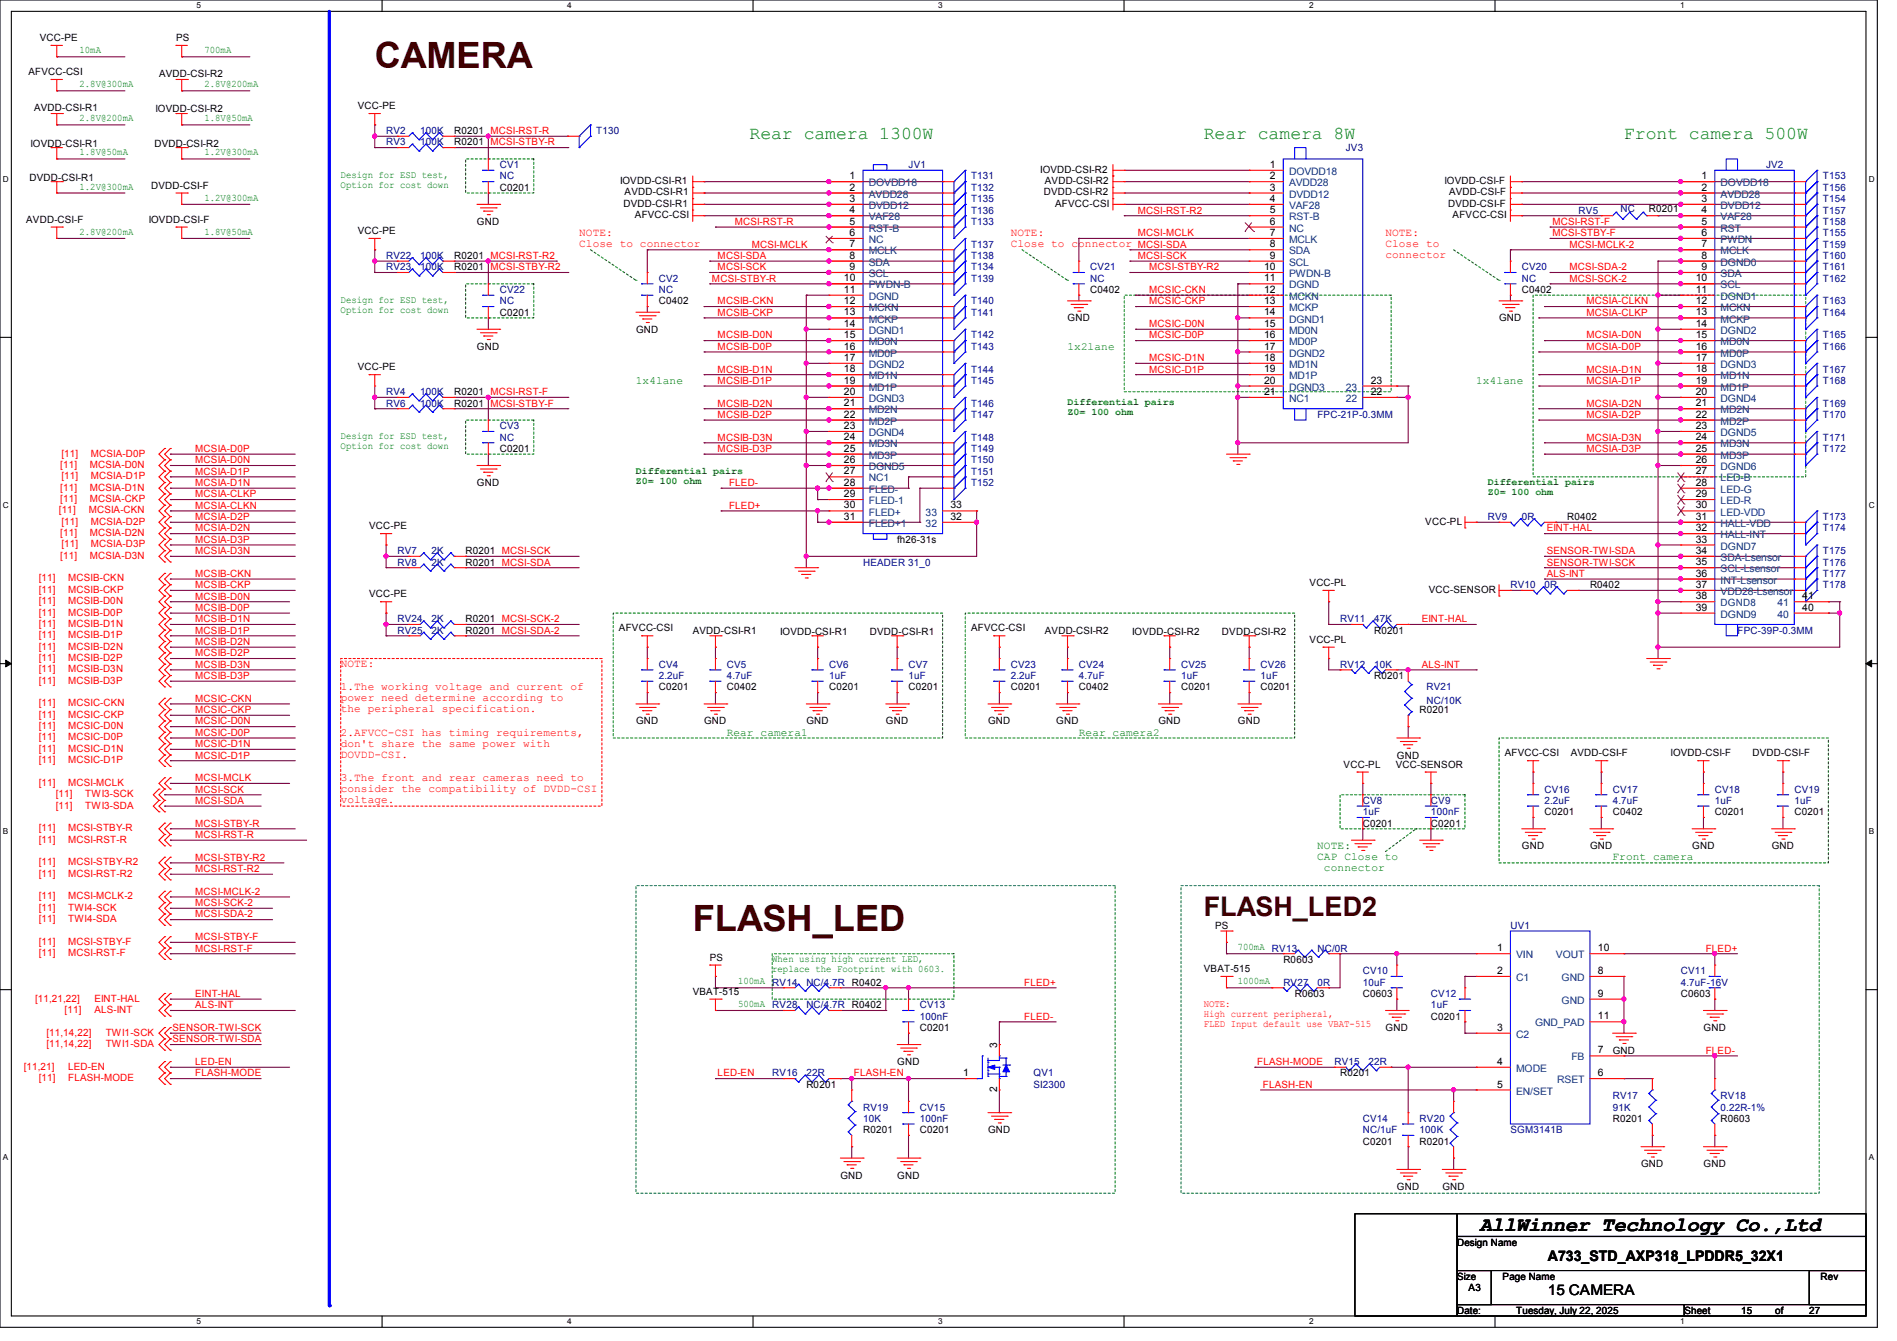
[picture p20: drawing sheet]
<svg xmlns="http://www.w3.org/2000/svg" width="297mm" height="210mm" viewBox="0 0 297 210" stroke-linecap="round" stroke-linejoin="round" font-family="sans-serif">
<defs><g id="words">
<g font-size="5.7" fill="#400000">
<text x="58.7" y="10.6">CAMERA</text>
<text x="108.5" y="145.8">FLASH_LED</text>
</g>
<text font-size="4.2" fill="#400000" x="188.5" y="143.5">FLASH_LED2</text>
<text font-size="3.2" x="231.7" y="192.7">AllWinner Technology Co.,Ltd</text>
<g font-size="2.8" fill="#008000">
<text x="117.3" y="21.8">Rear camera 1300W</text>
<text x="188.5" y="21.8">Rear camera 8W</text>
<text x="254.2" y="21.8">Front camera 500W</text>
</g>
<g font-size="2.3">
<text x="242.3" y="197.5">A733_STD_AXP318_LPDDR5_32X1</text>
<text x="242.3" y="202.8">15 CAMERA</text>
</g>
<g font-size="1.7" fill="#f00">
<text x="90.7" y="37">NOTE:</text>
<text x="90.7" y="38.7">Close to connector</text>
<text x="158.2" y="37">NOTE:</text>
<text x="158.2" y="38.7">Close to connector MCSI-SDA</text>
<text x="216.9" y="37">NOTE:</text>
<text x="216.9" y="38.7">Close to</text>
<text x="216.9" y="40.4">connector</text>
<text x="53.3" y="104.5">NOTE:</text>
<text x="53.3" y="108.1">1.The working voltage and current of</text>
<text x="53.3" y="109.8">power need determine according to</text>
<text x="53.3" y="111.5">the peripheral specification.</text>
<text x="53.3" y="115.2">2.AFVCC-CSI has timing requirements,</text>
<text x="53.3" y="116.9">don't share the same power with</text>
<text x="53.3" y="118.7">DOVDD-CSI.</text>
<text x="53.3" y="122.3">3.The front and rear cameras need to</text>
<text x="53.3" y="124">consider the compatibility of DVDD-CSI</text>
<text x="53.3" y="125.8">voltage.</text>
</g>
<g font-size="1.7" fill="#008000">
<text x="167.1" y="54.7">1x2lane</text>
<text x="99.6" y="60.1">1x4lane</text>
<text x="231.1" y="60.1">1x4lane</text>
<text x="113.8" y="115.2">Rear camera1</text>
<text x="168.9" y="115.2">Rear camera2</text>
<text x="206.2" y="133">NOTE:</text>
<text x="206.2" y="134.7">CAP Close to</text>
<text x="207.3" y="136.4">connector</text>
<text x="252.5" y="134.7">Front camera</text>
</g>
<g font-size="1.6">
<text x="4.4" y="11.8">AFVCC-CSI</text>
<text x="6.2" y="6.4">VCC-PE</text>
<text x="27.6" y="6.4">PS</text>
<text x="5.3" y="17.4">AVDD-CSI-R1</text>
<text x="24.3" y="17.6">IOVDD-CSI-R2</text>
<text x="24.9" y="12.1">AVDD-CSI-R2</text>
<text x="56" y="17.1">VCC-PE</text>
<text x="4.8" y="22.9">IOVDD-CSI-R1</text>
<text x="24.2" y="22.9">DVDD-CSI-R2</text>
<text x="71.1" y="21">R0201 MCSI-RST-R</text>
<text x="71.1" y="22.8">R0201</text>
<text x="4.6" y="28.3">DVDD-CSI-R1</text>
<text x="23.7" y="29.5">DVDD-CSI-F</text>
<text x="78.2" y="29.9">C0201</text>
<text x="97.1" y="28.8">IOVDD-CSI-R1</text>
<text x="133" y="28.1">1</text>
<text x="133" y="29.8">2</text>
<text x="162.9" y="27.1">IOVDD-CSI-R2</text>
<text x="163.6" y="28.8">AVDD-CSI-R2</text>
<text x="198.8" y="26.3">1</text>
<text x="198.8" y="28.1">2</text>
<text x="198.8" y="29.8">3</text>
<text x="226.2" y="28.8">IOVDD-CSI-F</text>
<text x="266.4" y="28.1">1</text>
<text x="266.4" y="29.8">2</text>
<text x="4.1" y="34.9">AVDD-CSI-F</text>
<text x="23.3" y="34.9">IOVDD-CSI-F</text>
<text x="74.7" y="35.2">GND</text>
<text x="97.6" y="32.4">DVDD-CSI-R1</text>
<text x="97.8" y="30.6">AVDD-CSI-R1</text>
<text x="99.4" y="34.2">AFVCC-CSI</text>
<text x="133" y="31.6">3</text>
<text x="133" y="33.4">4</text>
<text x="133" y="35.2">5</text>
<text x="163.4" y="30.6">DVDD-CSI-R2</text>
<text x="165.2" y="32.4">AFVCC-CSI</text>
<text x="198.8" y="31.6">4</text>
<text x="198.8" y="33.4">5</text>
<text x="198.8" y="35.2">6</text>
<text x="226.7" y="32.4">DVDD-CSI-F</text>
<text x="226.9" y="30.6">AVDD-CSI-F</text>
<text x="227.4" y="34.2">AFVCC-CSI</text>
<text x="258.2" y="33.3">R0201</text>
<text x="266.4" y="31.6">3</text>
<text x="266.4" y="33.4">4</text>
<text x="266.4" y="35.2">5</text>
<text x="56" y="36.7">VCC-PE</text>
<text x="71.1" y="40.6">R0201 MCSI-RST-R2</text>
<text x="133" y="37">6</text>
<text x="133" y="38.7">7</text>
<text x="133" y="40.5">8</text>
<text x="198.8" y="37">7</text>
<text x="198.8" y="38.7">8</text>
<text x="198.8" y="40.5">9</text>
<text x="266.4" y="37">6</text>
<text x="266.4" y="38.7">7</text>
<text x="266.4" y="40.5">8</text>
<text x="71.1" y="42.3">R0201</text>
<text x="103.1" y="47.7">C0402</text>
<text x="132.1" y="44.1">10</text>
<text x="132.1" y="45.8">11</text>
<text x="132.1" y="47.6">12</text>
<text x="133" y="42.3">9</text>
<text x="170.7" y="45.9">C0402</text>
<text x="197.9" y="42.3">10</text>
<text x="197.9" y="44.1">11</text>
<text x="197.9" y="45.8">12</text>
<text x="197.9" y="47.6">13</text>
<text x="238.3" y="45.9">C0402</text>
<text x="265.5" y="44.1">10</text>
<text x="265.5" y="45.8">11</text>
<text x="265.5" y="47.6">12</text>
<text x="266.4" y="42.3">9</text>
<text x="78.2" y="49.4">C0201</text>
<text x="99.6" y="52.1">GND</text>
<text x="132.1" y="49.4">13</text>
<text x="132.1" y="51.2">14</text>
<text x="132.1" y="53">15</text>
<text x="167.1" y="50.3">GND</text>
<text x="197.9" y="49.4">14</text>
<text x="197.9" y="51.2">15</text>
<text x="197.9" y="53">16</text>
<text x="234.7" y="50.3">GND</text>
<text x="265.5" y="49.4">13</text>
<text x="265.5" y="51.2">14</text>
<text x="265.5" y="53">15</text>
<text x="56" y="58">VCC-PE</text>
<text x="74.7" y="54.8">GND</text>
<text x="132.1" y="54.7">16</text>
<text x="132.1" y="56.5">17</text>
<text x="132.1" y="58.3">18</text>
<text x="197.9" y="54.7">17</text>
<text x="197.9" y="56.5">18</text>
<text x="197.9" y="58.3">19</text>
<text x="265.5" y="54.7">16</text>
<text x="265.5" y="56.5">17</text>
<text x="265.5" y="58.3">18</text>
<text x="71.1" y="63.7">R0201</text>
<text x="71.1" y="61.9">R0201 MCSI-RST-F</text>
<text x="132.1" y="60.1">19</text>
<text x="132.1" y="61.8">20</text>
<text x="132.1" y="63.6">21</text>
<text x="132.1" y="65.4">22</text>
<text x="197.9" y="60.1">20</text>
<text x="197.9" y="61.8">21</text>
<text x="214.6" y="61.8">22</text>
<text x="214.6" y="60.1">23</text>
<text x="265.5" y="60.1">19</text>
<text x="265.5" y="61.8">20</text>
<text x="265.5" y="63.6">21</text>
<text x="265.5" y="65.4">22</text>
<text x="78.2" y="70.8">C0201</text>
<text x="132.1" y="67.2">23</text>
<text x="132.1" y="69">24</text>
<text x="132.1" y="70.7">25</text>
<text x="265.5" y="67.2">23</text>
<text x="265.5" y="69">24</text>
<text x="265.5" y="70.7">25</text>
<text x="74.7" y="76.1">GND</text>
<text x="132.1" y="72.5">26</text>
<text x="132.1" y="74.3">27</text>
<text x="132.1" y="76.1">28</text>
<text x="132.1" y="77.9">29</text>
<text x="265.5" y="72.5">26</text>
<text x="265.5" y="74.3">27</text>
<text x="265.5" y="76.1">28</text>
<text x="265.5" y="77.9">29</text>
<text x="57.8" y="82.9">VCC-PE</text>
<text x="132.1" y="79.6">30</text>
<text x="132.1" y="81.4">31</text>
<text x="148.8" y="81.4">32</text>
<text x="148.8" y="79.6">33</text>
<text x="223.2" y="82.2">VCC-PL</text>
<text x="245.4" y="81.4">R0402</text>
<text x="265.5" y="79.6">30</text>
<text x="265.5" y="81.4">31</text>
<text x="265.5" y="83.2">32</text>
<text x="72.9" y="86.8">R0201 MCSI-SCK</text>
<text x="72.9" y="88.6">R0201 MCSI-SDA</text>
<text x="140.5" y="85">fh26-31s</text>
<text x="265.5" y="86.7">34</text>
<text x="265.5" y="88.5">35</text>
<text x="265.5" y="85">33</text>
<text x="57.8" y="93.6">VCC-PE</text>
<text x="205" y="91.8">VCC-PL</text>
<text x="223.7" y="92.8">VCC-SENSOR</text>
<text x="248.9" y="92.1">R0402</text>
<text x="265.5" y="90.3">36</text>
<text x="265.5" y="92.1">37</text>
<text x="265.5" y="93.9">38</text>
<text x="265.5" y="95.6">39</text>
<text x="282.2" y="93.9">41</text>
<text x="282.2" y="95.6">40</text>
<text x="72.9" y="97.5">R0201 MCSI-SCK-2</text>
<text x="72.9" y="99.2">R0201 MCSI-SDA-2</text>
<text x="96.9" y="98.9">AFVCC-CSI</text>
<text x="108.5" y="99.2">AVDD-CSI-R1</text>
<text x="122.1" y="99.4">IOVDD-CSI-R1</text>
<text x="136.2" y="99.4">DVDD-CSI-R1</text>
<text x="152" y="98.9">AFVCC-CSI</text>
<text x="163.6" y="99.2">AVDD-CSI-R2</text>
<text x="177.3" y="99.4">IOVDD-CSI-R2</text>
<text x="191.3" y="99.4">DVDD-CSI-R2</text>
<text x="205" y="100.7">VCC-PL</text>
<text x="215.2" y="99.2">R0201</text>
<text x="215.2" y="106.3">R0201</text>
<text x="99.6" y="113.5">GND</text>
<text x="103.1" y="108.1">C0201</text>
<text x="110.2" y="113.5">GND</text>
<text x="113.8" y="108.1">C0402</text>
<text x="126.2" y="113.5">GND</text>
<text x="129.8" y="108.1">C0201</text>
<text x="138.7" y="113.5">GND</text>
<text x="142.2" y="108.1">C0201</text>
<text x="154.7" y="113.5">GND</text>
<text x="158.3" y="108.1">C0201</text>
<text x="165.4" y="113.5">GND</text>
<text x="168.9" y="108.1">C0402</text>
<text x="181.4" y="113.5">GND</text>
<text x="184.9" y="108.1">C0201</text>
<text x="193.8" y="113.5">GND</text>
<text x="197.4" y="108.1">C0201</text>
<text x="222.3" y="111.7">R0201</text>
<text x="218.7" y="118.8">GND</text>
<text x="235.6" y="118.4">AFVCC-CSI</text>
<text x="245.9" y="118.4">AVDD-CSI-F</text>
<text x="261.6" y="118.4">IOVDD-CSI-F</text>
<text x="274.4" y="118.4">DVDD-CSI-F</text>
<text x="210.4" y="120.2">VCC-PL</text>
<text x="218.5" y="120.2">VCC-SENSOR</text>
<text x="213.4" y="129.5">C0201</text>
<text x="224" y="129.5">C0201</text>
<text x="241.8" y="127.7">C0201</text>
<text x="252.5" y="127.7">C0402</text>
<text x="268.5" y="127.7">C0201</text>
<text x="280.9" y="127.7">C0201</text>
<text x="238.3" y="133">GND</text>
<text x="248.9" y="133">GND</text>
<text x="264.9" y="133">GND</text>
<text x="277.4" y="133">GND</text>
<text x="190.3" y="145.5">PS</text>
<text x="234.4" y="149">1</text>
<text x="250.2" y="149">10</text>
<text x="108.5" y="155.8">VBAT-515</text>
<text x="111.1" y="150.5">PS</text>
<text x="188.5" y="152.2">VBAT-515</text>
<text x="200.9" y="150.8">R0603</text>
<text x="234.4" y="152.5">2</text>
<text x="250.2" y="152.5">8</text>
<text x="144" y="161.5">C0201</text>
<text x="202.7" y="156.1">R0603</text>
<text x="213.4" y="156.1">C0603</text>
<text x="216.9" y="161.5">GND</text>
<text x="224" y="159.7">C0201</text>
<text x="234.4" y="161.4">3</text>
<text x="250.2" y="156.1">9</text>
<text x="250.2" y="159.6">11</text>
<text x="263.2" y="156.1">C0603</text>
<text x="266.7" y="161.5">GND</text>
<text x="140.5" y="166.8">GND</text>
<text x="156.1" y="164.1" transform="rotate(-90 156.1 164.1)">3</text>
<text x="234.4" y="166.8">4</text>
<text x="250.2" y="165">7</text>
<text x="252.5" y="165">GND</text>
<text x="126.2" y="170.3">R0201</text>
<text x="150.8" y="168.5">1</text>
<text x="156.1" y="171" transform="rotate(-90 156.1 171)">2</text>
<text x="209.8" y="168.6">R0201</text>
<text x="234.4" y="170.3">5</text>
<text x="250.2" y="168.5">6</text>
<text x="135.1" y="177.5">R0201</text>
<text x="144" y="177.5">C0201</text>
<text x="154.7" y="177.5">GND</text>
<text x="213.4" y="179.2">C0201</text>
<text x="222.3" y="179.2">R0201</text>
<text x="252.5" y="175.7">R0201</text>
<text x="269.4" y="175.7">R0603</text>
<text x="131.6" y="184.6">GND</text>
<text x="140.5" y="184.6">GND</text>
<text x="256.9" y="182.8">GND</text>
<text x="266.7" y="182.8">GND</text>
<text x="218.7" y="186.4">GND</text>
<text x="225.8" y="186.4">GND</text>
<text x="228.1" y="195.1">Design Name</text>
<text x="228.1" y="200.4">Size</text>
<text x="229.9" y="202.2">A3</text>
<text x="235.3" y="200.4">Page Name</text>
<text x="285" y="200.4">Rev</text>
<text x="228.1" y="205.7">Date:</text>
<text x="237.4" y="205.7">Tuesday, July 22, 2025</text>
<text x="263.7" y="205.7">Sheet</text>
<text x="272.6" y="205.7">15</text>
<text x="277.9" y="205.7">of</text>
<text x="283.3" y="205.7">27</text>
</g>
<g font-size="1.6" fill="#008000">
<text x="12.4" y="8.3">10mA</text>
<text x="32" y="8.3">700mA</text>
<text x="12.4" y="13.7">2.8V@300mA</text>
<text x="32" y="13.7">2.8V@200mA</text>
<text x="12.4" y="19">2.8V@200mA</text>
<text x="32" y="19">1.8V@50mA</text>
<text x="12.4" y="24.3">1.8V@50mA</text>
<text x="12.4" y="29.7">1.2V@300mA</text>
<text x="32" y="24.3">1.2V@300mA</text>
<text x="53.3" y="27.9">Design for ESD test,</text>
<text x="53.3" y="29.5">Option for cost down</text>
<text x="32" y="31.5">1.2V@300mA</text>
<text x="12.4" y="36.8">2.8V@200mA</text>
<text x="32" y="36.8">1.8V@50mA</text>
<text x="53.3" y="47.5">Design for ESD test,</text>
<text x="53.3" y="49">Option for cost down</text>
<text x="167.1" y="63.5">Differential pairs</text>
<text x="167.1" y="65.1">Z0= 100 ohm</text>
<text x="53.3" y="68.8">Design for ESD test,</text>
<text x="53.3" y="70.4">Option for cost down</text>
<text x="99.6" y="74.2">Differential pairs</text>
<text x="99.6" y="75.7">Z0= 100 ohm</text>
<text x="232.9" y="75.9">Differential pairs</text>
<text x="232.9" y="77.5">Z0= 100 ohm</text>
<text x="193.8" y="148.8">700mA</text>
<text x="115.6" y="154.1">100mA</text>
<text x="120.9" y="150.6">When using high current LED,</text>
<text x="120.9" y="152.1">replace the Footprint with 0603.</text>
<text x="193.8" y="154.1">1000mA</text>
<text x="115.6" y="157.7">500mA</text>
</g>
<g font-size="1.6" fill="#000080">
<text x="60.5" y="21">RV2</text>
<text x="60.5" y="22.8">RV3</text>
<text x="65.8" y="21">100K</text>
<text x="65.8" y="22.8">100K</text>
<text x="93.4" y="21">T130</text>
<text x="210.7" y="23.7">JV3</text>
<text x="78.2" y="26.3">CV1</text>
<text x="78.2" y="28.1">NC</text>
<text x="142.2" y="26.3">JV1</text>
<text x="152" y="28.1">T131</text>
<text x="152" y="29.9">T132</text>
<text x="276.5" y="26.3">JV2</text>
<text x="285.4" y="29.9">T156</text>
<text x="285.4" y="28.1">T153</text>
<text x="152" y="31.7">T135</text>
<text x="152" y="33.4">T136</text>
<text x="152" y="35.2">T133</text>
<text x="247.2" y="33.4">RV5</text>
<text x="253.7" y="33.3">NC</text>
<text x="285.4" y="31.7">T154</text>
<text x="285.4" y="33.4">T157</text>
<text x="285.4" y="35.2">T158</text>
<text x="60.5" y="40.6">RV22</text>
<text x="65.8" y="40.6">100K</text>
<text x="152" y="38.8">T137</text>
<text x="152" y="40.6">T138</text>
<text x="285.4" y="37">T155</text>
<text x="285.4" y="38.8">T159</text>
<text x="285.4" y="40.6">T160</text>
<text x="60.5" y="42.3">RV23</text>
<text x="65.8" y="42.3">100K</text>
<text x="78.2" y="45.9">CV22</text>
<text x="78.2" y="47.7">NC</text>
<text x="103.1" y="44.1">CV2</text>
<text x="103.1" y="45.9">NC</text>
<text x="152" y="47.7">T140</text>
<text x="152" y="42.3">T134</text>
<text x="152" y="44.1">T139</text>
<text x="170.7" y="42.3">CV21</text>
<text x="170.7" y="44.1">NC</text>
<text x="238.3" y="42.3">CV20</text>
<text x="238.3" y="44.1">NC</text>
<text x="285.4" y="42.3">T161</text>
<text x="285.4" y="44.1">T162</text>
<text x="285.4" y="47.7">T163</text>
<text x="152" y="49.4">T141</text>
<text x="152" y="53">T142</text>
<text x="285.4" y="49.4">T164</text>
<text x="285.4" y="53">T165</text>
<text x="152" y="54.8">T143</text>
<text x="152" y="58.3">T144</text>
<text x="285.4" y="54.8">T166</text>
<text x="285.4" y="58.3">T167</text>
<text x="60.5" y="63.7">RV6</text>
<text x="60.5" y="61.9">RV4</text>
<text x="65.8" y="63.7">100K</text>
<text x="65.8" y="61.9">100K</text>
<text x="152" y="65.4">T147</text>
<text x="152" y="60.1">T145</text>
<text x="152" y="63.7">T146</text>
<text x="206.3" y="65.4">FPC-21P-0.3MM</text>
<text x="285.4" y="60.1">T168</text>
<text x="285.4" y="63.7">T169</text>
<text x="285.4" y="65.4">T170</text>
<text x="78.2" y="67.2">CV3</text>
<text x="78.2" y="69">NC</text>
<text x="152" y="69">T148</text>
<text x="152" y="70.8">T149</text>
<text x="285.4" y="69">T171</text>
<text x="285.4" y="70.8">T172</text>
<text x="152" y="72.6">T150</text>
<text x="152" y="74.3">T151</text>
<text x="152" y="76.1">T152</text>
<text x="232.9" y="81.4">RV9</text>
<text x="238.3" y="81.4">0R</text>
<text x="285.4" y="83.2">T174</text>
<text x="285.4" y="81.4">T173</text>
<text x="62.2" y="86.8">RV7</text>
<text x="62.2" y="88.6">RV8</text>
<text x="67.6" y="86.8">2K</text>
<text x="67.6" y="88.6">2K</text>
<text x="135.1" y="88.6">HEADER 31_0</text>
<text x="285.4" y="88.6">T176</text>
<text x="285.4" y="86.8">T175</text>
<text x="236.5" y="92.1">RV10</text>
<text x="241.8" y="92.1">0R</text>
<text x="285.4" y="92.1">T178</text>
<text x="285.4" y="90.3">T177</text>
<text x="62.2" y="97.5">RV24</text>
<text x="62.2" y="99.2">RV25</text>
<text x="67.6" y="97.5">2K</text>
<text x="67.6" y="99.2">2K</text>
<text x="209.8" y="97.5">RV11</text>
<text x="215.2" y="97.5">47K</text>
<text x="272.1" y="99.2">FPC-39P-0.3MM</text>
<text x="103.1" y="104.6">CV4</text>
<text x="103.1" y="106.3">2.2uF</text>
<text x="113.8" y="104.6">CV5</text>
<text x="113.8" y="106.3">4.7uF</text>
<text x="129.8" y="104.6">CV6</text>
<text x="129.8" y="106.3">1uF</text>
<text x="142.2" y="104.6">CV7</text>
<text x="142.2" y="106.3">1uF</text>
<text x="158.3" y="104.6">CV23</text>
<text x="158.3" y="106.3">2.2uF</text>
<text x="168.9" y="104.6">CV24</text>
<text x="168.9" y="106.3">4.7uF</text>
<text x="184.9" y="104.6">CV25</text>
<text x="184.9" y="106.3">1uF</text>
<text x="197.4" y="104.6">CV26</text>
<text x="197.4" y="106.3">1uF</text>
<text x="209.8" y="104.6">RV12</text>
<text x="215.2" y="104.6">10K</text>
<text x="223.3" y="108.1">RV21</text>
<text x="223.3" y="110.2">NC/10K</text>
<text x="213.4" y="125.9">CV8</text>
<text x="224" y="125.9">CV9</text>
<text x="241.8" y="124.1">CV16</text>
<text x="241.8" y="125.9">2.2uF</text>
<text x="252.5" y="124.1">CV17</text>
<text x="252.5" y="125.9">4.7uF</text>
<text x="268.5" y="124.1">CV18</text>
<text x="268.5" y="125.9">1uF</text>
<text x="280.9" y="124.1">CV19</text>
<text x="280.9" y="125.9">1uF</text>
<text x="213.4" y="127.7">1uF</text>
<text x="224" y="127.7">100nF</text>
<text x="199.1" y="149">RV13</text>
<text x="206.3" y="149">NC/0R</text>
<text x="236.5" y="145.5">UV1</text>
<text x="120.9" y="154.3">RV14</text>
<text x="126.2" y="154.3">NC/4.7R R0402</text>
<text x="200.9" y="154.3">RV27</text>
<text x="206.3" y="154.3">0R</text>
<text x="213.4" y="152.6">CV10</text>
<text x="213.4" y="154.3">10uF</text>
<text x="263.2" y="152.6">CV11</text>
<text x="263.2" y="154.3">4.7uF-16V</text>
<text x="120.9" y="157.9">RV28</text>
<text x="126.2" y="157.9">NC/4.7R R0402</text>
<text x="144" y="157.9">CV13</text>
<text x="144" y="159.7">100nF</text>
<text x="224" y="156.1">CV12</text>
<text x="224" y="157.9">1uF</text>
<text x="208.9" y="166.8">RV15</text>
<text x="214.3" y="166.8">22R</text>
<text x="120.9" y="168.6">RV16</text>
<text x="126.2" y="168.6">22R</text>
<text x="135.1" y="173.9">RV19</text>
<text x="144" y="173.9">CV15</text>
<text x="161.8" y="168.6">QV1</text>
<text x="161.8" y="170.3">SI2300</text>
<text x="252.5" y="172.1">RV17</text>
<text x="252.5" y="173.9">91K</text>
<text x="269.4" y="172.1">RV18</text>
<text x="269.4" y="173.9">0.22R-1%</text>
<text x="135.1" y="175.7">10K</text>
<text x="144" y="175.7">100nF</text>
<text x="213.4" y="175.7">CV14</text>
<text x="213.4" y="177.5">NC/1uF</text>
<text x="222.3" y="175.7">RV20</text>
<text x="222.3" y="177.5">100K</text>
<text x="236.5" y="177.5">SGM3141B</text>
</g>
<g font-size="1.6" fill="#f00">
<text x="76.8" y="22.8">MCSI-STBY-R</text>
<text x="115" y="35.2">MCSI-RST-R</text>
<text x="178.1" y="33.4">MCSI-RST-R2</text>
<text x="243.1" y="35.2">MCSI-RST-F</text>
<text x="112.4" y="40.6">MCSI-SDA</text>
<text x="117.7" y="38.8">MCSI-MCLK</text>
<text x="178.1" y="40.6">MCSI-SCK</text>
<text x="178.1" y="37">MCSI-MCLK</text>
<text x="243.1" y="37">MCSI-STBY-F</text>
<text x="245.7" y="38.8">MCSI-MCLK-2</text>
<text x="76.8" y="42.3">MCSI-STBY-R2</text>
<text x="111.5" y="44.1">MCSI-STBY-R</text>
<text x="112.4" y="42.3">MCSI-SCK</text>
<text x="112.4" y="47.7">MCSIB-CKN</text>
<text x="179.9" y="42.3">MCSI-STBY-R2</text>
<text x="179.9" y="47.7">MCSIC-CKP</text>
<text x="179.9" y="45.9">MCSIC-CKN</text>
<text x="245.7" y="42.3">MCSI-SDA-2</text>
<text x="245.7" y="44.1">MCSI-SCK-2</text>
<text x="248.4" y="47.7">MCSIA-CLKN</text>
<text x="112.4" y="53">MCSIB-D0N</text>
<text x="112.4" y="49.4">MCSIB-CKP</text>
<text x="179.9" y="51.2">MCSIC-D0N</text>
<text x="179.9" y="53">MCSIC-D0P</text>
<text x="248.4" y="49.4">MCSIA-CLKP</text>
<text x="248.4" y="53">MCSIA-D0N</text>
<text x="112.4" y="58.3">MCSIB-D1N</text>
<text x="112.4" y="54.8">MCSIB-D0P</text>
<text x="179.9" y="56.6">MCSIC-D1N</text>
<text x="179.9" y="58.3">MCSIC-D1P</text>
<text x="248.4" y="58.3">MCSIA-D1N</text>
<text x="248.4" y="54.8">MCSIA-D0P</text>
<text x="76.8" y="63.7">MCSI-STBY-F</text>
<text x="112.4" y="60.1">MCSIB-D1P</text>
<text x="112.4" y="63.7">MCSIB-D2N</text>
<text x="112.4" y="65.4">MCSIB-D2P</text>
<text x="248.4" y="60.1">MCSIA-D1P</text>
<text x="248.4" y="63.7">MCSIA-D2N</text>
<text x="248.4" y="65.4">MCSIA-D2P</text>
<text x="9.6" y="71.5">[11]</text>
<text x="14.2" y="71.5">MCSIA-D0P</text>
<text x="30.6" y="70.8">MCSIA-D0P</text>
<text x="112.4" y="69">MCSIB-D3N</text>
<text x="112.4" y="70.8">MCSIB-D3P</text>
<text x="248.4" y="69">MCSIA-D3N</text>
<text x="248.4" y="70.8">MCSIA-D3P</text>
<text x="9.4" y="73.3">[11]</text>
<text x="9.4" y="76.8">[11]</text>
<text x="9.6" y="75.1">[11]</text>
<text x="14.1" y="73.3">MCSIA-D0N</text>
<text x="14.1" y="76.8">MCSIA-D1N</text>
<text x="14.2" y="75.1">MCSIA-D1P</text>
<text x="30.6" y="76.1">MCSIA-D1N</text>
<text x="30.6" y="74.3">MCSIA-D1P</text>
<text x="30.6" y="77.9">MCSIA-CLKP</text>
<text x="30.6" y="72.6">MCSIA-D0N</text>
<text x="114.1" y="76.1">FLED-</text>
<text x="9.2" y="80.4">[11]</text>
<text x="9.4" y="78.6">[11]</text>
<text x="9.4" y="83.9">[11]</text>
<text x="9.6" y="82.2">[11]</text>
<text x="13.9" y="80.4">MCSIA-CKN</text>
<text x="14.1" y="78.6">MCSIA-CKP</text>
<text x="14.1" y="83.9">MCSIA-D2N</text>
<text x="14.2" y="82.2">MCSIA-D2P</text>
<text x="30.6" y="79.7">MCSIA-CLKN</text>
<text x="30.6" y="83.2">MCSIA-D2N</text>
<text x="30.6" y="81.4">MCSIA-D2P</text>
<text x="114.1" y="79.7">FLED+</text>
<text x="242.2" y="83.2">EINT-HAL</text>
<text x="9.4" y="87.5">[11]</text>
<text x="9.6" y="85.7">[11]</text>
<text x="14.1" y="87.5">MCSIA-D3N</text>
<text x="14.2" y="85.7">MCSIA-D3P</text>
<text x="30.6" y="86.8">MCSIA-D3N</text>
<text x="30.6" y="85">MCSIA-D3P</text>
<text x="242.2" y="86.8">SENSOR-TWI-SDA</text>
<text x="242.2" y="88.6">SENSOR-TWI-SCK</text>
<text x="6.1" y="94.6">[11]</text>
<text x="6.1" y="91.1">[11]</text>
<text x="6.1" y="92.8">[11]</text>
<text x="10.7" y="94.6">MCSIB-D0N</text>
<text x="10.7" y="91.1">MCSIB-CKN</text>
<text x="10.7" y="92.8">MCSIB-CKP</text>
<text x="30.6" y="93.9">MCSIB-D0N</text>
<text x="30.6" y="95.7">MCSIB-D0P</text>
<text x="30.6" y="90.3">MCSIB-CKN</text>
<text x="30.6" y="92.1">MCSIB-CKP</text>
<text x="242.2" y="90.3">ALS-INT</text>
<text x="6.1" y="101.7">[11]</text>
<text x="6.1" y="98.2">[11]</text>
<text x="6.1" y="99.9">[11]</text>
<text x="6.1" y="96.4">[11]</text>
<text x="10.7" y="101.7">MCSIB-D2N</text>
<text x="10.7" y="98.2">MCSIB-D1N</text>
<text x="10.7" y="99.9">MCSIB-D1P</text>
<text x="10.7" y="96.4">MCSIB-D0P</text>
<text x="30.6" y="97.5">MCSIB-D1N</text>
<text x="30.6" y="99.2">MCSIB-D1P</text>
<text x="30.6" y="101">MCSIB-D2N</text>
<text x="222.6" y="97.5">EINT-HAL</text>
<text x="6.1" y="107.1">[11]</text>
<text x="6.1" y="105.3">[11]</text>
<text x="6.1" y="103.5">[11]</text>
<text x="10.7" y="107.1">MCSIB-D3P</text>
<text x="10.7" y="105.3">MCSIB-D3N</text>
<text x="10.7" y="103.5">MCSIB-D2P</text>
<text x="30.6" y="104.6">MCSIB-D3N</text>
<text x="30.6" y="106.3">MCSIB-D3P</text>
<text x="30.6" y="102.8">MCSIB-D2P</text>
<text x="222.6" y="104.6">ALS-INT</text>
<text x="6.1" y="110.6">[11]</text>
<text x="6.1" y="112.4">[11]</text>
<text x="10.7" y="110.6">MCSIC-CKN</text>
<text x="10.7" y="112.4">MCSIC-CKP</text>
<text x="30.6" y="113.5">MCSIC-D0N</text>
<text x="30.6" y="109.9">MCSIC-CKN</text>
<text x="30.6" y="111.7">MCSIC-CKP</text>
<text x="6.1" y="119.5">[11]</text>
<text x="6.1" y="114.2">[11]</text>
<text x="6.1" y="117.7">[11]</text>
<text x="6.1" y="116">[11]</text>
<text x="10.7" y="119.5">MCSIC-D1P</text>
<text x="10.7" y="114.2">MCSIC-D0N</text>
<text x="10.7" y="117.7">MCSIC-D1N</text>
<text x="10.7" y="116">MCSIC-D0P</text>
<text x="30.6" y="117">MCSIC-D1N</text>
<text x="30.6" y="118.8">MCSIC-D1P</text>
<text x="30.6" y="115.2">MCSIC-D0P</text>
<text x="6.1" y="123.1">[11]</text>
<text x="8.7" y="124.8">[11]</text>
<text x="10.7" y="123.1">MCSI-MCLK</text>
<text x="13.3" y="124.8">TWI3-SCK</text>
<text x="30.6" y="122.3">MCSI-MCLK</text>
<text x="30.6" y="125.9">MCSI-SDA</text>
<text x="30.6" y="124.1">MCSI-SCK</text>
<text x="6.1" y="130.2">[11]</text>
<text x="6.1" y="132">[11]</text>
<text x="8.7" y="126.6">[11]</text>
<text x="10.7" y="130.2">MCSI-STBY-R</text>
<text x="10.7" y="132">MCSI-RST-R</text>
<text x="13.3" y="126.6">TWI3-SDA</text>
<text x="30.6" y="131.2">MCSI-RST-R</text>
<text x="30.6" y="129.5">MCSI-STBY-R</text>
<text x="6.1" y="137.3">[11]</text>
<text x="6.1" y="135.5">[11]</text>
<text x="10.7" y="137.3">MCSI-RST-R2</text>
<text x="10.7" y="135.5">MCSI-STBY-R2</text>
<text x="30.6" y="134.8">MCSI-STBY-R2</text>
<text x="30.6" y="136.6">MCSI-RST-R2</text>
<text x="6.1" y="140.8">[11]</text>
<text x="6.1" y="142.6">[11]</text>
<text x="10.7" y="140.8">MCSI-MCLK-2</text>
<text x="10.7" y="142.6">TWI4-SCK</text>
<text x="30.6" y="140.1">MCSI-MCLK-2</text>
<text x="30.6" y="143.7">MCSI-SDA-2</text>
<text x="30.6" y="141.9">MCSI-SCK-2</text>
<text x="6.1" y="144.4">[11]</text>
<text x="6.1" y="149.7">[11]</text>
<text x="6.1" y="148">[11]</text>
<text x="10.7" y="144.4">TWI4-SDA</text>
<text x="10.7" y="149.7">MCSI-RST-F</text>
<text x="10.7" y="148">MCSI-STBY-F</text>
<text x="30.6" y="149">MCSI-RST-F</text>
<text x="30.6" y="147.2">MCSI-STBY-F</text>
<text x="267.1" y="149">FLED+</text>
<text x="160.4" y="154.3">FLED+</text>
<text x="5.5" y="156.8">[11,21,22]</text>
<text x="10.1" y="158.6">[11]</text>
<text x="14.8" y="156.8">EINT-HAL</text>
<text x="14.8" y="158.6">ALS-INT</text>
<text x="27" y="161.5">SENSOR-TWI-SCK</text>
<text x="30.6" y="156.1">EINT-HAL</text>
<text x="30.6" y="157.9">ALS-INT</text>
<text x="160.4" y="159.7">FLED-</text>
<text x="188.5" y="157.7">NOTE:</text>
<text x="188.5" y="159.3">High current peripheral,</text>
<text x="188.5" y="160.8">FLED Input default use VBAT-515</text>
<text x="3.7" y="167.5">[11,21]</text>
<text x="7.3" y="164">[11,14,22]</text>
<text x="7.3" y="162.2">[11,14,22]</text>
<text x="10.7" y="167.5">LED-EN</text>
<text x="16.6" y="164">TWI1-SDA</text>
<text x="16.6" y="162.2">TWI1-SCK</text>
<text x="27" y="163.2">SENSOR-TWI-SDA</text>
<text x="30.6" y="166.8">LED-EN</text>
<text x="196.8" y="166.8">FLASH-MODE</text>
<text x="267.1" y="165">FLED-</text>
<text x="6.1" y="169.3">[11]</text>
<text x="10.7" y="169.3">FLASH-MODE</text>
<text x="30.6" y="168.6">FLASH-MODE</text>
<text x="112.4" y="168.6">LED-EN</text>
<text x="133.7" y="168.6">FLASH-EN</text>
<text x="197.7" y="170.3">FLASH-EN</text>
</g>
<g font-size="1.6" fill="#004080">
<text x="136" y="29.2">DOVDD18</text>
<text x="201.8" y="27.4">DOVDD18</text>
<text x="201.8" y="29.2">AVDD28</text>
<text x="269.4" y="29.2">DOVDD18</text>
<text x="136" y="30.9">AVDD28</text>
<text x="136" y="32.7">DVDD12</text>
<text x="136" y="34.5">VAF28</text>
<text x="201.8" y="30.9">DVDD12</text>
<text x="201.8" y="32.7">VAF28</text>
<text x="201.8" y="34.5">RST-B</text>
<text x="269.4" y="30.9">AVDD28</text>
<text x="269.4" y="32.7">DVDD12</text>
<text x="269.4" y="34.5">VAF28</text>
<text x="136" y="36.3">RST-B</text>
<text x="136" y="38.1">NC</text>
<text x="136" y="39.8">MCLK</text>
<text x="136" y="41.6">SDA</text>
<text x="201.8" y="36.3">NC</text>
<text x="201.8" y="38.1">MCLK</text>
<text x="201.8" y="39.8">SDA</text>
<text x="201.8" y="41.6">SCL</text>
<text x="269.4" y="36.3">RST</text>
<text x="269.4" y="38.1">PWDN</text>
<text x="269.4" y="39.8">MCLK</text>
<text x="269.4" y="41.6">DGND0</text>
<text x="136" y="43.4">SCL</text>
<text x="136" y="45.2">PWDN-B</text>
<text x="136" y="46.9">DGND</text>
<text x="201.8" y="43.4">PWDN-B</text>
<text x="201.8" y="45.2">DGND</text>
<text x="201.8" y="46.9">MCKN</text>
<text x="269.4" y="43.4">SDA</text>
<text x="269.4" y="45.2">SCL</text>
<text x="269.4" y="46.9">DGND1</text>
<text x="136" y="48.7">MCKN</text>
<text x="136" y="50.5">MCKP</text>
<text x="136" y="52.3">DGND1</text>
<text x="201.8" y="48.7">MCKP</text>
<text x="201.8" y="50.5">DGND1</text>
<text x="201.8" y="52.3">MD0N</text>
<text x="269.4" y="48.7">MCKN</text>
<text x="269.4" y="50.5">MCKP</text>
<text x="269.4" y="52.3">DGND2</text>
<text x="136" y="54.1">MD0N</text>
<text x="136" y="55.8">MD0P</text>
<text x="136" y="57.6">DGND2</text>
<text x="136" y="59.4">MD1N</text>
<text x="201.8" y="54.1">MD0P</text>
<text x="201.8" y="55.8">DGND2</text>
<text x="201.8" y="57.6">MD1N</text>
<text x="201.8" y="59.4">MD1P</text>
<text x="269.4" y="54.1">MD0N</text>
<text x="269.4" y="55.8">MD0P</text>
<text x="269.4" y="57.6">DGND3</text>
<text x="269.4" y="59.4">MD1N</text>
<text x="136" y="61.2">MD1P</text>
<text x="136" y="63">DGND3</text>
<text x="136" y="64.7">MD2N</text>
<text x="201.8" y="61.2">DGND3</text>
<text x="201.8" y="63">NC1</text>
<text x="210.7" y="63">22</text>
<text x="210.7" y="61.2">23</text>
<text x="269.4" y="61.2">MD1P</text>
<text x="269.4" y="63">DGND4</text>
<text x="269.4" y="64.7">MD2N</text>
<text x="136" y="66.5">MD2P</text>
<text x="136" y="68.3">DGND4</text>
<text x="136" y="70.1">MD3N</text>
<text x="136" y="71.8">MD3P</text>
<text x="269.4" y="66.5">MD2P</text>
<text x="269.4" y="68.3">DGND5</text>
<text x="269.4" y="70.1">MD3N</text>
<text x="269.4" y="71.8">MD3P</text>
<text x="136" y="73.6">DGND5</text>
<text x="136" y="75.4">NC1</text>
<text x="136" y="77.2">FLED-</text>
<text x="269.4" y="73.6">DGND6</text>
<text x="269.4" y="75.4">LED-B</text>
<text x="269.4" y="77.2">LED-G</text>
<text x="136" y="79">FLED-1</text>
<text x="136" y="80.7">FLED+</text>
<text x="136" y="82.5">FLED+1</text>
<text x="144.9" y="82.5">32</text>
<text x="144.9" y="80.7">33</text>
<text x="269.4" y="79">LED-R</text>
<text x="269.4" y="80.7">LED-VDD</text>
<text x="269.4" y="82.5">HALL-VDD</text>
<text x="269.4" y="84.3">HALL-INT</text>
<text x="269.4" y="87.8">SDA-Lsensor</text>
<text x="269.4" y="89.6">SCL-Lsensor</text>
<text x="269.4" y="86.1">DGND7</text>
<text x="269.4" y="95">DGND8</text>
<text x="269.4" y="91.4">INT-Lsensor</text>
<text x="269.4" y="93.2">VDD28-Lsensor</text>
<text x="278.3" y="95">41</text>
<text x="269.4" y="96.7">DGND9</text>
<text x="278.3" y="96.7">40</text>
<text x="237.4" y="150.1">VIN</text>
<text x="237.4" y="153.6">C1</text>
<text x="243.6" y="150.1">VOUT</text>
<text x="244.5" y="153.6">GND</text>
<text x="240.3" y="160.7">GND_PAD</text>
<text x="244.5" y="157.2">GND</text>
<text x="237.4" y="162.5">C2</text>
<text x="237.4" y="167.9">MODE</text>
<text x="246" y="166.1">FB</text>
<text x="237.4" y="171.4">EN/SET</text>
<text x="243.8" y="169.6">RSET</text>
</g>
<g font-size="1.3">
<text x="30.8" y="1.3">5</text>
<text x="88.8" y="1.3">4</text>
<text x="146.9" y="1.3">3</text>
<text x="205" y="1.3">2</text>
<text x="263.1" y="1.3">1</text>
<text x=".5" y="28.4">D</text>
<text x="292.6" y="28.4">D</text>
<text x=".5" y="79.5">C</text>
<text x="292.6" y="79.5">C</text>
<text x=".5" y="130.6">B</text>
<text x="292.6" y="130.6">B</text>
<text x=".5" y="181.7">A</text>
<text x="292.6" y="181.7">A</text>
<text x="30.8" y="207.4">5</text>
<text x="88.8" y="207.4">4</text>
<text x="146.9" y="207.4">3</text>
<text x="205" y="207.4">2</text>
<text x="263.1" y="207.4">1</text>
</g>
</g></defs>
<path d="M0 0h293.9v207.9h-293.9zM1.8 1.8h290.3v204.3h-290.3z" fill="none" stroke="#000" stroke-width=".17"/>
<g fill="#fff">
<path d="M30.8 .2h.7v1.4h-.7z"/>
<path d="M30.8 206.2h.7v1.4h-.7z"/>
</g>
<path d="M59.8 0v1.8M59.8 206.1v1.8" fill="none" stroke="#000" stroke-width=".17"/>
<g fill="#fff">
<path d="M88.8 .2h.7v1.4h-.7z"/>
<path d="M88.8 206.2h.7v1.4h-.7z"/>
</g>
<path d="M117.9 0v1.8M117.9 206.1v1.8" fill="none" stroke="#000" stroke-width=".17"/>
<g fill="#fff">
<path d="M146.9 .2h.7v1.4h-.7z"/>
<path d="M146.9 206.2h.7v1.4h-.7z"/>
</g>
<path d="M176 0v1.8M176 206.1v1.8" fill="none" stroke="#000" stroke-width=".17"/>
<g fill="#fff">
<path d="M205 .2h.7v1.4h-.7z"/>
<path d="M205 206.2h.7v1.4h-.7z"/>
</g>
<path d="M234.1 0v1.8M234.1 206.1v1.8" fill="none" stroke="#000" stroke-width=".17"/>
<g fill="#fff">
<path d="M263.1 .2h.6v1.4h-.6z"/>
<path d="M263.1 206.2h.6v1.4h-.6z"/>
<path d="M.5 27.3h.9v1.4h-.9z"/>
<path d="M292.6 27.3h.9v1.4h-.9z"/>
<path d="M.5 78.4h.9v1.4h-.9z"/>
<path d="M292.6 78.4h.9v1.4h-.9z"/>
</g>
<path d="M0 52.8h1.8M292.1 52.8h1.8" fill="none" stroke="#000" stroke-width=".17"/>
<g fill="#fff">
<path d="M.5 129.5h.8v1.4h-.8z"/>
<path d="M292.6 129.5h.8v1.4h-.8z"/>
</g>
<path d="M0 103.9h1.8M292.1 103.9h1.8" fill="none" stroke="#000" stroke-width=".17"/>
<path d="M.9 103.4l.9 .5-.9 .5zM292.1 103.9l.9-.5v1z" fill="#000" stroke="#000" stroke-width=".16"/>
<g fill="#fff">
<path d="M.5 180.5h.8v1.4h-.8z"/>
<path d="M292.6 180.5h.8v1.4h-.8z"/>
</g>
<path d="M0 155h1.8M292.1 155h1.8" fill="none" stroke="#000" stroke-width=".17"/>
<path d="M53.3 103.1h40.9v23.1h-40.9z" fill="none" stroke="#f00" stroke-width=".17" stroke-dasharray=".3 .3"/>
<path d="M51.6 1.8v202.7" fill="none" stroke="#00f" stroke-width=".51"/>
<circle cx="51.6" cy="204.5" r=".25" fill="#00f"/>
<g fill="none" stroke="#008000" stroke-width=".17" stroke-dasharray=".3 .3">
<path d="M72.9 24.9h10.7v5.3h-10.7zM92.5 39.1l7.1 4.8M160 39.1l7.1 4.8M227.6 39.1l7.1 4.8M72.9 44.4h10.7v5.4h-10.7zM99.6 43.9h.1M167.1 43.9h.1M176 46.2h41.8v15.1h-41.8zM234.7 43.9h.1M240 46.2h42.7v28.5h-42.7zM72.9 65.8h10.7v5.3h-10.7zM96 96h51.6v19.6h-51.6z"/>
<path d="M151.1 96h51.6v19.6h-51.6zM234.7 115.6h51.6v19.5h-51.6zM209.8 124.5h19.6v5.3h-19.6zM216.9 133.3l4.8-3.5M221.7 129.8h.1M120.9 149.4h28.5v7.1h-28.5z"/>
</g>
<path d="M99.6 138.7h75v48.2h-75zM184.9 138.7h99.9v48.2h-99.9z" fill="none" stroke="#008040" stroke-width=".17" stroke-dasharray=".3 .3"/>
<g fill="none" stroke="#800040" stroke-width=".17">
<path d="M8.9 8.9h.1M8.9 14.2h.1M8.9 19.6h.1M8.9 8.9h10.7M8.9 14.2h10.7M8.9 19.6h10.7M28.4 8.9h.1M28.4 14.2h.1M28.4 19.6h.1M28.4 8.9h10.7M28.4 14.2h10.7M28.4 19.6h10.7"/>
<path d="M58.7 19.6h.1M58.7 19.6v3.5M8.9 24.9h.1M8.9 30.2h.1M8.9 37.3h.1M8.9 24.9h10.7M8.9 30.2h10.7M8.9 37.3h10.7M28.4 37.3h.1M28.4 32h.1M28.4 24.9h.1M28.4 24.9h10.7"/>
<path d="M28.4 32h10.7M28.4 37.3h10.7M58.7 23.1h.1M58.7 21.3h.1M58.7 39.1h.1M58.7 23.1h3.5M58.7 39.1v3.6M58.7 21.3h3.5M71.1 23.1h17.8M71.1 21.3h17.8M76.5 21.3h.1M76.5 30.2h.1"/>
<path d="M76.5 21.3v3.6M76.5 30.2v1.8M88.9 23.1h.1M88.9 21.3h.1M101.3 39.1h.1M101.3 39.1v3.6M101.3 39.1h46.3M110.2 28.4h.1M110.2 30.2h.1M110.2 32h.1M110.2 30.2h37.4M110.2 28.4h37.4"/>
<path d="M110.2 32h37.4M110.2 33.8h37.4M112 35.6h.1M112 35.6h35.6M129.8 33.8h.1M147.6 39.1h.1M147.6 35.6h.1M147.6 33.8h.1M147.6 32h.1M147.6 30.2h.1M147.6 28.4h.1M168.9 37.3h.1"/>
<path d="M168.9 37.3h26.7M168.9 37.3v3.6M176 33.8h.1M176 30.2h19.6M176 28.4h19.6M176 32h19.6M176 33.8h19.6M176 26.7h19.6M176.9 39.1h.1M176.9 39.1h18.7M195.6 26.7h.1M195.6 28.4h.1"/>
<path d="M195.6 30.2h.1M195.6 32h.1M236.5 39.1h.1M236.5 39.1h44.4M236.5 39.1v1.8M238.3 28.4h.1M238.3 30.2h.1M238.3 33.8h.1M238.3 32h.1M238.3 30.2h42.6M238.3 28.4h42.6M238.3 32h42.6"/>
<path d="M238.3 33.8h12.4M242.7 37.3h.1M242.7 35.6h.1M242.7 37.3h38.2M242.7 35.6h38.2M259.6 33.8h.1M259.6 33.8h21.3M263.1 28.4h.1M280.9 30.2h.1M280.9 32h.1M280.9 33.8h.1M280.9 35.6h.1"/>
<path d="M280.9 37.3h.1M280.9 39.1h.1M58.7 42.7h.1M58.7 40.9h.1M58.7 42.7h3.5M58.7 40.9h3.5M71.1 42.7h17.8M71.1 40.9h16M76.5 49.8h.1M76.5 40.9h.1M76.5 40.9v3.5M76.5 49.8v1.8"/>
<path d="M87.1 40.9h.1M88.9 42.7h.1M101.3 48h.1M101.3 48v.9M110.2 58.7h.1M110.2 53.3h.1M110.2 55.1h.1M110.2 48h.1M110.2 49.8h.1M110.2 58.7h37.4M110.2 53.3h37.4M110.2 55.1h37.4"/>
<path d="M110.2 48h37.4M110.2 49.8h37.4M111.1 42.7h.1M111.1 40.9h.1M111.1 44.4h.1M111.1 42.7h36.5M111.1 40.9h36.5M111.1 44.4h36.5M126.2 46.2h.1M126.2 51.6h.1M126.2 56.9h.1M126.2 46.2h3.6"/>
<path d="M126.2 46.2v42.7M126.2 51.6h3.6M126.2 56.9h3.6M147.6 58.7h.1M147.6 55.1h.1M147.6 53.3h.1M147.6 48h.1M147.6 49.8h.1M147.6 44.4h.1M147.6 42.7h.1M147.6 40.9h.1M168.9 46.2h.1"/>
<path d="M168.9 46.2v.9M176.9 42.7h.1M176.9 40.9h.1M176.9 42.7h18.7M176.9 40.9h18.7M177.8 51.6h.1M177.8 53.3h.1M177.8 56.9h.1M177.8 58.7h.1M177.8 48h.1M177.8 46.2h.1M177.8 46.2h17.8"/>
<path d="M177.8 51.6h17.8M177.8 56.9h17.8M177.8 58.7h17.8M177.8 53.3h17.8M177.8 48h17.8M193.8 44.4h.1M193.8 49.8h.1M193.8 55.1h.1M193.8 55.1h1.8M193.8 49.8h1.8M193.8 44.4h1.8M193.8 44.4v26.7"/>
<path d="M236.5 46.2h.1M236.5 46.2v.9M240.9 49.8h.1M240.9 58.7h.1M240.9 55.1h.1M240.9 58.7h40M240.9 55.1h40M240.9 49.8h40M241.8 48h.1M241.8 53.3h.1M241.8 53.3h39.1M241.8 48h39.1"/>
<path d="M242.7 42.7h.1M242.7 44.4h.1M242.7 42.7h38.2M242.7 44.4h38.2M259.6 40.9h.1M259.6 46.2h.1M259.6 56.9h.1M259.6 51.6h.1M259.6 46.2h3.5M259.6 51.6h3.5M259.6 56.9h3.5M259.6 40.9h21.3"/>
<path d="M259.6 40.9v62.2M263.1 51.6h.1M280.9 40.9h.1M280.9 42.7h.1M280.9 44.4h.1M280.9 48h.1M280.9 49.8h.1M280.9 53.3h.1M280.9 55.1h.1M280.9 58.7h.1M26.7 71.1h.1M26.7 76.5h.1"/>
<path d="M26.7 74.7h.1M26.7 78.2h.1M26.7 72.9h.1M26.7 72.9h19.5M26.7 76.5h19.5M26.7 78.2h19.5M26.7 71.1h19.5M26.7 74.7h19.5M58.7 64h.1M58.7 62.2h.1M58.7 60.5v3.5M58.7 62.2h3.5"/>
<path d="M58.7 64h3.5M71.1 62.2h17.8M71.1 64h17.8M76.5 62.2h.1M76.5 72.9h.1M76.5 62.2v3.6M76.5 71.1v1.8M88.9 64h.1M88.9 62.2h.1M110.2 60.5h.1M110.2 64h.1M110.2 65.8h.1"/>
<path d="M110.2 69.3h.1M110.2 71.1h.1M110.2 60.5h37.4M110.2 64h37.4M110.2 65.8h37.4M110.2 69.3h37.4M110.2 71.1h37.4M112.9 76.5h.1M112.9 76.5h29.3M126.2 62.2h.1M126.2 67.6h.1M126.2 72.9h.1"/>
<path d="M126.2 62.2h3.6M126.2 67.6h3.6M126.2 72.9h21.4M128 78.2h.1M128 76.5h.1M128 76.5v1.7M128 78.2h1.8M142.2 76.5h.1M142.2 74.7h.1M142.2 74.7v1.8M142.2 74.7h5.4M144 76.5h.1"/>
<path d="M144 76.5h3.6M144 76.5v5.3M147.6 76.5h.1M147.6 74.7h.1M147.6 71.1h.1M147.6 69.3h.1M147.6 72.9h.1M147.6 65.8h.1M147.6 64h.1M147.6 60.5h.1M193.8 69.3h.1M193.8 60.5h.1"/>
<path d="M193.8 62.2h.1M193.8 62.2h1.8M193.8 60.5h1.8M218.7 60.5h.1M218.7 62.2h.1M218.7 62.2h1.8M218.7 60.5h1.8M220.5 60.5h.1M220.5 62.2h.1M220.5 60.5v8.8h-26.7M240.9 60.5h.1M240.9 64h.1"/>
<path d="M240.9 65.8h.1M240.9 60.5h40M240.9 64h40M240.9 65.8h40M241.8 69.3h.1M241.8 71.1h.1M241.8 69.3h39.1M241.8 71.1h39.1M259.6 67.6h.1M259.6 72.9h.1M259.6 62.2h.1M259.6 62.2h3.5"/>
<path d="M259.6 67.6h3.5M259.6 72.9h3.5M263.1 72.9h.1M263.1 62.2h.1M280.9 60.5h.1M280.9 64h.1M280.9 65.8h.1M280.9 69.3h.1M280.9 71.1h.1M26.7 97.8h.1M26.7 94.2h.1M26.7 99.6h.1"/>
<path d="M26.7 96h.1M26.7 90.7h.1M26.7 92.5h.1M26.7 80h.1M26.7 83.6h.1M26.7 81.8h.1M26.7 87.1h.1M26.7 85.3h.1M26.7 87.1h19.5M26.7 97.8h19.5M26.7 94.2h18.6M26.7 99.6h19.5"/>
<path d="M26.7 96h18.6M26.7 90.7h19.5M26.7 92.5h19.5M26.7 80h19.5M26.7 81.8h19.5M26.7 83.6h19.5M26.7 85.3h19.5M60.5 88.9h.1M60.5 85.3h.1M60.5 87.1h.1M60.5 99.6h.1M60.5 96h.1"/>
<path d="M60.5 97.8h.1M60.5 88.9h3.5M60.5 85.3v3.6M60.5 96v3.6M60.5 87.1h3.5M60.5 97.8h3.5M60.5 99.6h3.5M72.9 87.1h.1M72.9 88.9h.1M72.9 97.8h.1M72.9 99.6h.1M72.9 88.9h17.8"/>
<path d="M72.9 87.1h17.8M72.9 97.8h17.8M72.9 99.6h17.8M112.9 80h.1M112.9 80h16.9M126.2 87.1h.1M128 81.8h.1M128 80h.1M128 80v1.8M128 81.8h16M144 81.8h.1M152.9 80h.1"/>
<path d="M152.9 81.8h.1M152.9 80v7.1h-26.7M208 94.2h.1M208 97.8h.1M208 97.8h3.6M208 94.2v3.6M220.5 97.8h.1M220.5 97.8h10.6M231.1 81.8h.1M231.1 81.8h3.6M236.5 92.5h.1M236.5 92.5h1.8"/>
<path d="M241.8 83.6h.1M241.8 87.1h.1M241.8 88.9h.1M241.8 90.7h.1M241.8 88.9h39.1M241.8 87.1h39.1M241.8 90.7h39.1M241.8 83.6h39.1M243.6 81.8h.1M243.6 81.8h37.3M247.1 92.5h.1M247.1 92.5h33.8"/>
<path d="M259.6 96h.1M259.6 94.2h.1M259.6 85.3h.1M259.6 94.2h3.5M259.6 96h3.5M259.6 85.3h3.5M280.9 81.8h.1M280.9 83.6h.1M280.9 87.1h.1M280.9 88.9h.1M280.9 90.7h.1M280.9 92.5h.1"/>
<path d="M286.3 94.2h.1M286.3 96h.1M286.3 94.2h1.7M286.3 96h1.7M288 96h.1M288 94.2h.1M288 94.2v7.1h-28.4M26.7 101.3h.1M26.7 104.9h.1M26.7 106.7h.1M26.7 103.1h.1M26.7 113.8h.1"/>
<path d="M26.7 117.3h.1M26.7 119.1h.1M26.7 115.6h.1M26.7 110.2h.1M26.7 112h.1M26.7 101.3h19.5M26.7 104.9h19.5M26.7 106.7h19.5M26.7 103.1h19.5M26.7 113.8h19.5M26.7 117.3h19.5M26.7 119.1h19.5"/>
<path d="M26.7 115.6h19.5M26.7 110.2h18.6M26.7 112h18.6M101.3 108.5h.1M101.3 101.3h.1M101.3 101.3v1.8M101.3 108.5v1.7M112 108.5h.1M112 101.3h.1M112 101.3v1.8M112 108.5v1.7M128 108.5h.1"/>
<path d="M128 101.3h.1M128 101.3v1.8M128 108.5v1.7M140.5 108.5h.1M140.5 101.3h.1M140.5 101.3v1.8M140.5 108.5v1.7M156.5 108.5h.1M156.5 101.3h.1M156.5 101.3v1.8M156.5 108.5v1.7M167.1 108.5h.1"/>
<path d="M167.1 101.3h.1M167.1 101.3v1.8M167.1 108.5v1.7M183.1 108.5h.1M183.1 101.3h.1M183.1 101.3v1.8M183.1 108.5v1.7M195.6 108.5h.1M195.6 101.3h.1M195.6 101.3v1.8M195.6 108.5v1.7M208 103.1h.1"/>
<path d="M208 103.1v1.8h1.8M209.8 104.9h.1M218.7 104.9h12.4M220.5 104.9h.1M220.5 113.8h.1M220.5 113.8v1.8M231.1 104.9h.1M259.6 101.3h.1M25.8 126.2h.1M25.8 124.5h.1M25.8 126.2h15.1M25.8 124.5h15.1"/>
<path d="M26.7 122.7h.1M26.7 131.6h.1M26.7 129.8h.1M26.7 135.1h.1M26.7 136.9h.1M26.7 122.7h18.6M26.7 131.6h21.3M26.7 129.8h19.5M26.7 135.1h17.7M26.7 136.9h16M213.4 129.8h.1M213.4 122.7h.1"/>
<path d="M213.4 122.7v1.8M213.4 129.8v1.8M224 122.7h.1M224 129.8h.1M224 122.7v1.8M224 129.8v1.8M240 128h.1M240 120.9h.1M240 120.9v1.8M240 128v1.8M250.7 128h.1M250.7 120.9h.1"/>
<path d="M250.7 120.9v1.8M250.7 128v1.8M266.7 128h.1M266.7 120.9h.1M266.7 120.9v1.8M266.7 128v1.8M279.1 128h.1M279.1 120.9h.1M279.1 120.9v1.8M279.1 128v1.8M26.7 156.5h.1M26.7 158.2h.1"/>
<path d="M26.7 140.5h.1M26.7 144h.1M26.7 142.2h.1M26.7 149.4h.1M26.7 147.6h.1M26.7 149.4h19.5M26.7 156.5h14.2M26.7 158.2h19.5M26.7 140.5h18.6M26.7 144h16M26.7 142.2h16M26.7 147.6h19.5"/>
<path d="M112 152.9h.1M112 154.7h.1M112 158.2h.1M112 152.9v1.8M112 154.7h10.7M112 158.2h10.7M131.6 154.7h33.8M131.6 158.2h7.1M138.7 154.7h.1M138.7 158.2h.1M138.7 154.7v3.5M142.2 154.7h.1"/>
<path d="M142.2 154.7v1.8M192 149.4h.1M192 147.6h.1M192 154.7h7.1M192 149.4h8.9M192 147.6v1.8M199.1 154.7h.1M208 154.7h.1M209.8 149.4h.1M209.8 149.4v5.3h-1.8M209.8 149.4h21.3M218.7 149.4h.1"/>
<path d="M218.7 156.5h.1M218.7 149.4v1.7M218.7 156.5v1.7M229.4 152.9h.1M229.4 152.9h1.7M229.4 152.9v1.8M254.3 149.4h.1M254.3 152.9h.1M254.3 156.5h.1M254.3 149.4h17.7M254.3 152.9v8.9M268.5 149.4h.1"/>
<path d="M268.5 156.5h.1M268.5 149.4v1.7M268.5 156.5v1.7M26.7 167.1h.1M26.7 163.6h.1M26.7 161.8h.1M26.7 168.9h.1M26.7 168.9h14.2M26.7 167.1h18.6M26.7 163.6h14.2M26.7 161.8h14.2M112 168.9h.1"/>
<path d="M112 168.9h10.7M131.6 168.9h.1M131.6 168.9h19.5M133.3 168.9h.1M133.3 179.6h.1M133.3 168.9v1.8M133.3 179.6v1.8M142.2 161.8h.1M142.2 177.8h.1M142.2 168.9h.1M142.2 161.8v1.8M142.2 168.9v3.6"/>
<path d="M142.2 177.8v3.6M151.1 168.9h.1M156.5 174.2h.1M156.5 160h.1M156.5 163.6h.1M156.5 160v3.6M156.5 170.7v3.5M156.5 160h8.9M196.5 167.1h.1M196.5 167.1h12.4M197.4 170.7h33.7M217.8 167.1h.1"/>
<path d="M217.8 167.1h13.3M220.5 167.1h.1M220.5 179.6h.1M220.5 167.1v7.1M220.5 179.6v3.5M227.6 170.7h.1M227.6 170.7v1.8M229.4 160h.1M229.4 161.8h.1M229.4 161.8h1.7M229.4 160v1.8M231.1 167.1h.1"/>
<path d="M231.1 170.7h.1M254.3 168.9h.1M254.3 165.4h.1M254.3 160h.1M254.3 168.9h4.4M254.3 165.4h17.7M258.7 177.8h.1M258.7 177.8v1.8M268.5 177.8h.1M268.5 165.4h.1M268.5 165.4v3.5M268.5 177.8v1.8"/>
<path d="M227.6 181.4h.1M227.6 181.4v1.7"/>
</g>
<g fill="#f0f" stroke="#f0f" stroke-width=".17">
<circle cx="58.7" cy="21.3" r=".32"/>
<circle cx="76.4" cy="21.3" r=".32"/>
<circle cx="133.3" cy="168.9" r=".32"/>
<circle cx="142.2" cy="168.9" r=".32"/>
<circle cx="60.4" cy="87.1" r=".32"/>
<circle cx="126.2" cy="56.9" r=".32"/>
<circle cx="126.2" cy="51.5" r=".32"/>
<circle cx="126.2" cy="67.5" r=".32"/>
<circle cx="126.2" cy="62.2" r=".32"/>
<circle cx="126.2" cy="72.9" r=".32"/>
<circle cx="128" cy="76.4" r=".32"/>
<circle cx="129.8" cy="42.7" r=".32"/>
<circle cx="129.8" cy="40.9" r=".32"/>
<circle cx="129.8" cy="39.1" r=".32"/>
<circle cx="129.8" cy="28.4" r=".32"/>
<circle cx="129.8" cy="30.2" r=".32"/>
<circle cx="129.8" cy="32" r=".32"/>
<circle cx="126.2" cy="87.1" r=".32"/>
<circle cx="152.9" cy="81.8" r=".32"/>
<circle cx="220.5" cy="167.1" r=".32"/>
<circle cx="268.5" cy="149.3" r=".32"/>
<circle cx="254.2" cy="160" r=".32"/>
<circle cx="254.2" cy="156.4" r=".32"/>
<circle cx="268.5" cy="165.3" r=".32"/>
<circle cx="218.7" cy="149.3" r=".32"/>
<circle cx="129.8" cy="58.7" r=".32"/>
<circle cx="129.8" cy="60.4" r=".32"/>
<circle cx="129.8" cy="64" r=".32"/>
<circle cx="129.8" cy="65.8" r=".32"/>
<circle cx="129.8" cy="69.3" r=".32"/>
<circle cx="129.8" cy="71.1" r=".32"/>
<circle cx="129.8" cy="53.3" r=".32"/>
<circle cx="129.8" cy="55.1" r=".32"/>
<circle cx="129.8" cy="48" r=".32"/>
<circle cx="129.8" cy="49.8" r=".32"/>
<circle cx="259.6" cy="96" r=".32"/>
<circle cx="263.1" cy="37.3" r=".32"/>
<circle cx="263.1" cy="35.5" r=".32"/>
<circle cx="263.1" cy="83.5" r=".32"/>
<circle cx="263.1" cy="92.4" r=".32"/>
<circle cx="263.1" cy="87.1" r=".32"/>
<circle cx="263.1" cy="88.9" r=".32"/>
<circle cx="263.1" cy="90.7" r=".32"/>
<circle cx="263.1" cy="28.4" r=".32"/>
<circle cx="263.1" cy="30.2" r=".32"/>
<circle cx="263.1" cy="32" r=".32"/>
<circle cx="263.1" cy="81.8" r=".32"/>
<circle cx="259.6" cy="101.3" r=".32"/>
<circle cx="142.2" cy="154.7" r=".32"/>
<circle cx="227.6" cy="170.7" r=".32"/>
<circle cx="220.5" cy="104.9" r=".32"/>
<circle cx="129.8" cy="44.4" r=".32"/>
<circle cx="193.8" cy="55.1" r=".32"/>
<circle cx="193.8" cy="49.8" r=".32"/>
<circle cx="193.8" cy="69.3" r=".32"/>
<circle cx="220.5" cy="62.2" r=".32"/>
<circle cx="193.8" cy="62.2" r=".32"/>
<circle cx="193.8" cy="60.4" r=".32"/>
<circle cx="58.7" cy="40.9" r=".32"/>
<circle cx="58.7" cy="62.2" r=".32"/>
<circle cx="76.4" cy="62.2" r=".32"/>
<circle cx="60.4" cy="97.8" r=".32"/>
<circle cx="263.1" cy="60.4" r=".32"/>
<circle cx="263.1" cy="49.8" r=".32"/>
<circle cx="263.1" cy="58.7" r=".32"/>
<circle cx="263.1" cy="55.1" r=".32"/>
<circle cx="263.1" cy="48" r=".32"/>
<circle cx="263.1" cy="53.3" r=".32"/>
<circle cx="129.8" cy="33.8" r=".32"/>
<circle cx="128" cy="80" r=".32"/>
<circle cx="263.1" cy="64" r=".32"/>
<circle cx="263.1" cy="65.8" r=".32"/>
<circle cx="263.1" cy="69.3" r=".32"/>
<circle cx="263.1" cy="71.1" r=".32"/>
<circle cx="288" cy="96" r=".32"/>
<circle cx="259.6" cy="72.9" r=".32"/>
<circle cx="259.6" cy="85.3" r=".32"/>
<circle cx="259.6" cy="94.2" r=".32"/>
<circle cx="259.6" cy="62.2" r=".32"/>
<circle cx="259.6" cy="67.5" r=".32"/>
<circle cx="259.6" cy="46.2" r=".32"/>
<circle cx="259.6" cy="51.5" r=".32"/>
<circle cx="259.6" cy="56.9" r=".32"/>
<circle cx="263.1" cy="42.7" r=".32"/>
<circle cx="263.1" cy="44.4" r=".32"/>
<circle cx="263.1" cy="39.1" r=".32"/>
<circle cx="76.4" cy="40.9" r=".32"/>
<circle cx="129.8" cy="81.8" r=".32"/>
<circle cx="129.8" cy="76.4" r=".32"/>
<circle cx="129.8" cy="72.9" r=".32"/>
<circle cx="129.8" cy="35.5" r=".32"/>
<circle cx="263.1" cy="33.8" r=".32"/>
<circle cx="263.1" cy="40.9" r=".32"/>
<circle cx="138.7" cy="154.7" r=".32"/>
</g>
<g fill="none" stroke="#f00" stroke-width=".17">
<path d="M8 7.1h.1M8 12.4h.1M8 17.8h1.8M8 12.4h1.8M8 7.1h1.8M8.9 19.6h.1M8.9 8.9h.1M8.9 14.2h.1M8.9 7.1v1.8M8.9 12.4v1.8M8.9 17.8v1.8M9.8 17.8h.1"/>
<path d="M27.6 17.8h.1M27.6 7.1h.1M27.6 17.8h1.7M27.6 12.4h1.7M27.6 7.1h1.7M28.4 19.6h.1M28.4 14.2h.1M28.4 8.9h.1M28.4 7.1v1.8M28.4 12.4v1.8M28.4 17.8v1.8M29.3 12.4h.1"/>
<path d="M57.8 17.8h.1M57.8 17.8h1.8M58.7 19.6h.1M58.7 17.8v1.8M8 23.1h.1M8 23.1h1.8M8 28.4h1.8M8 35.6h1.8M8.9 24.9h.1M8.9 30.2h.1M8.9 37.3h.1M8.9 23.1v1.8"/>
<path d="M8.9 28.4v1.8M8.9 35.6v1.7M9.8 28.4h.1M9.8 35.6h.1M27.6 35.6h.1M27.6 23.1h1.7M27.6 35.6h1.7M27.6 30.2h1.7M28.4 37.3h.1M28.4 32h.1M28.4 24.9h.1M28.4 23.1v1.8"/>
<path d="M28.4 30.2v1.8M28.4 35.6v1.7M29.3 30.2h.1M29.3 23.1h.1M57.8 37.3h.1M57.8 37.3h1.8M58.7 39.1h.1M58.7 37.3v1.8M62.2 21.3h.1M62.2 23.1h.1M62.2 23.1h1.8M62.2 21.3h1.8"/>
<path d="M69.3 23.1h1.8M69.3 21.3h1.8M71.1 21.3h.1M71.1 23.1h.1M74.7 32h3.5M75.2 32.6h2.5M75.7 33.1h.1M75.7 33.1h1.5M76.3 33.6h.3M76.5 24.9h.1M76.5 30.2h.1M76.5 24.9v1.8"/>
<path d="M76.5 28.4v1.8M76.6 33.6h.1M77.7 32.6h.1M78.2 32h.1M88.9 21.3h.1M88.9 21.3h1.8M108.5 29.3h.1M108.5 31.1h.1M108.5 32.9h.1M108.5 28.4h1.7M108.5 27.6v7.1M108.5 32h1.7"/>
<path d="M108.5 30.2h1.7M108.5 33.8h1.7M110.2 28.4h.1M110.2 30.2h.1M110.2 32h.1M110.2 33.8h.1M129.8 28.4h.1M129.8 30.2h.1M129.8 32h.1M129.8 33.8h.1M129.8 35.6h.1M129.8 37.3h.1"/>
<path d="M129.8 39.1h.1M129.8 28.4h5.3M129.8 35.6h5.3M129.8 32h5.3M129.8 30.2h5.3M129.8 33.8h5.3M129.8 37.3h5.3M129.8 39.1h5.3M147.6 32h.1M147.6 33.8h.1M147.6 35.6h.1M147.6 39.1h.1"/>
<path d="M147.6 28.4h.1M147.6 30.2h.1M147.6 28.4h1.8M147.6 35.6h1.8M147.6 32h1.8M147.6 30.2h1.8M147.6 33.8h1.8M147.6 39.1h1.8M174.2 27.6h.1M174.2 29.3h.1M174.2 31.1h.1M174.2 28.4h1.8"/>
<path d="M174.2 26.7h1.8M174.2 25.8v7.1M174.2 32h1.8M174.2 30.2h1.8M176 26.7h.1M176 28.4h.1M176 30.2h.1M176 32h.1M195.6 26.7h.1M195.6 28.4h.1M195.6 30.2h.1M195.6 32h.1"/>
<path d="M195.6 33.8h.1M195.6 35.6h.1M195.6 37.3h.1M195.6 39.1h.1M195.6 28.4h5.3M195.6 35.6h5.3M195.6 26.7h5.3M195.6 32h5.3M195.6 30.2h5.3M195.6 33.8h5.3M195.6 37.3h5.3M195.6 39.1h5.3"/>
<path d="M236.5 29.3h.1M236.5 31.1h.1M236.5 32.9h.1M236.5 28.4h1.8M236.5 27.6v7.1M236.5 32h1.8M236.5 30.2h1.8M236.5 33.8h1.8M238.3 28.4h.1M238.3 30.2h.1M238.3 32h.1M238.3 33.8h.1"/>
<path d="M250.7 33.8h.1M250.7 33.8h1.8M257.8 33.8h1.8M259.6 33.8h.1M263.1 28.4h.1M263.1 30.2h.1M263.1 32h.1M263.1 33.8h.1M263.1 35.6h.1M263.1 37.3h.1M263.1 39.1h.1M263.1 28.4h5.4"/>
<path d="M263.1 35.6h5.4M263.1 32h5.4M263.1 30.2h5.4M263.1 33.8h5.4M263.1 37.3h5.4M263.1 39.1h5.4M280.9 30.2h.1M280.9 32h.1M280.9 33.8h.1M280.9 35.6h.1M280.9 37.3h.1M280.9 39.1h.1"/>
<path d="M280.9 28.4h.1M280.9 28.4h1.8M280.9 35.6h1.8M280.9 32h1.8M280.9 30.2h1.8M280.9 33.8h1.8M280.9 37.3h1.8M280.9 39.1h1.8M57.8 58.7h.1M57.8 58.7h1.8M58.7 58.7v1.8M62.2 40.9h.1"/>
<path d="M62.2 42.7h.1M62.2 42.7h1.8M62.2 40.9h1.8M69.3 42.7h1.8M69.3 40.9h1.8M71.1 40.9h.1M71.1 42.7h.1M74.7 51.6h3.5M75.2 52.1h2.5M75.7 52.6h.1M75.7 52.6h1.5M76.3 53.2h.3"/>
<path d="M76.5 44.4h.1M76.5 49.8h.1M76.5 44.4v1.8M76.5 48v1.8M76.6 53.2h.1M77.7 52.1h.1M78.2 51.6h.1M99.6 48.9h3.5M100.1 49.4h2.5M100.6 50h.1M100.6 50h1.5M101.2 50.5h.3"/>
<path d="M101.3 42.7h.1M101.3 48h.1M101.3 42.7v1.7M101.3 46.2v1.8M101.5 50.5h.1M102.6 49.4h.1M103.1 48.9h.1M129.8 40.9h.1M129.8 42.7h.1M129.8 44.4h.1M129.8 46.2h.1M129.8 48h.1"/>
<path d="M129.8 49.8h.1M129.8 51.6h.1M129.8 53.3h.1M129.8 55.1h.1M129.8 56.9h.1M129.8 58.7h.1M129.8 51.6h5.3M129.8 58.7h5.3M129.8 42.7h5.3M129.8 48h5.3M129.8 40.9h5.3M129.8 49.8h5.3"/>
<path d="M129.8 44.4h5.3M129.8 46.2h5.3M129.8 53.3h5.3M129.8 55.1h5.3M129.8 56.9h5.3M147.6 48h.1M147.6 49.8h.1M147.6 53.3h.1M147.6 55.1h.1M147.6 58.7h.1M147.6 40.9h.1M147.6 42.7h.1"/>
<path d="M147.6 44.4h.1M147.6 58.7h1.8M147.6 42.7h1.8M147.6 48h1.8M147.6 40.9h1.8M147.6 49.8h1.8M147.6 44.4h1.8M147.6 53.3h1.8M147.6 55.1h1.8M167.1 47.1h3.6M167.7 47.7h2.4M168.2 48.2h.1"/>
<path d="M168.2 48.2h1.4M168.7 48.7h.4M168.9 40.9h.1M168.9 46.2h.1M168.9 40.9v1.8M168.9 44.4v1.8M169.1 48.7h.1M170.1 47.7h.1M170.7 47.1h.1M195.6 40.9h.1M195.6 42.7h.1M195.6 44.4h.1"/>
<path d="M195.6 46.2h.1M195.6 48h.1M195.6 49.8h.1M195.6 51.6h.1M195.6 53.3h.1M195.6 55.1h.1M195.6 56.9h.1M195.6 58.7h.1M195.6 51.6h5.3M195.6 58.7h5.3M195.6 42.7h5.3M195.6 48h5.3"/>
<path d="M195.6 40.9h5.3M195.6 49.8h5.3M195.6 44.4h5.3M195.6 46.2h5.3M195.6 53.3h5.3M195.6 55.1h5.3M195.6 56.9h5.3M234.7 47.1h3.6M235.2 47.7h2.5M235.8 48.2h.1M235.8 48.2h1.4M236.3 48.7h.3"/>
<path d="M236.5 40.9h.1M236.5 46.2h.1M236.5 40.9v1.8M236.5 44.4v1.8M236.6 48.7h.1M237.7 47.7h.1M238.3 47.1h.1M263.1 42.7h.1M263.1 44.4h.1M263.1 46.2h.1M263.1 48h.1M263.1 49.8h.1"/>
<path d="M263.1 51.6h.1M263.1 53.3h.1M263.1 55.1h.1M263.1 56.9h.1M263.1 58.7h.1M263.1 40.9h.1M263.1 51.6h5.4M263.1 58.7h5.4M263.1 42.7h5.4M263.1 48h5.4M263.1 40.9h5.4M263.1 49.8h5.4"/>
<path d="M263.1 44.4h5.4M263.1 46.2h5.4M263.1 53.3h5.4M263.1 55.1h5.4M263.1 56.9h5.4M280.9 42.7h.1M280.9 44.4h.1M280.9 48h.1M280.9 49.8h.1M280.9 53.3h.1M280.9 40.9h.1M280.9 55.1h.1"/>
<path d="M280.9 58.7h.1M280.9 58.7h1.8M280.9 42.7h1.8M280.9 48h1.8M280.9 40.9h1.8M280.9 49.8h1.8M280.9 44.4h1.8M280.9 53.3h1.8M280.9 55.1h1.8M25.8 72h.1M25.8 73.8h.1M25.8 70.2h.1"/>
<path d="M25.8 75.6h.1M25.8 77.3h.1M25.8 79.1h.1M25.8 72l-.9 .9 .9 .9M25.8 70.2l-.9 .9 .9 .9M25.8 75.6l-.9 .9 .9 .8M25.8 73.8l-.9 .9 .9 .9M25.8 79.1l-.9 .9 .9 .9M25.8 77.3l-.9 .9 .9 .9M26.7 72h.1M26.7 73.8h.1M26.7 70.2h.1"/>
<path d="M26.7 75.6h.1M26.7 77.3h.1M26.7 79.1h.1M26.7 72l-.9 .9 .9 .9M26.7 70.2l-.9 .9 .9 .9M26.7 75.6l-.9 .9 .9 .8M26.7 73.8l-.9 .9 .9 .9M26.7 79.1l-.9 .9 .9 .9M26.7 77.3l-.9 .9 .9 .9M58.7 60.5h.1M62.2 64h.1M62.2 62.2h.1"/>
<path d="M62.2 64h1.8M62.2 62.2h1.8M69.3 64h1.8M69.3 62.2h1.8M71.1 64h.1M71.1 62.2h.1M74.7 72.9h3.5M75.2 73.4h2.5M75.7 74h.1M75.7 74h1.5M76.3 74.5h.3M76.5 65.8h.1"/>
<path d="M76.5 71.1h.1M76.5 65.8v1.8M76.5 69.3v1.8M76.6 74.5h.1M77.7 73.4h.1M78.2 72.9h.1M129.8 60.5h.1M129.8 62.2h.1M129.8 64h.1M129.8 65.8h.1M129.8 67.6h.1M129.8 69.3h.1"/>
<path d="M129.8 71.1h.1M129.8 72.9h.1M129.8 74.7h.1M129.8 76.5h.1M129.8 78.2h.1M129.8 71.1h5.3M129.8 72.9h5.3M129.8 65.8h5.3M129.8 64h5.3M129.8 69.3h5.3M129.8 74.7h5.3M129.8 76.5h5.3"/>
<path d="M129.8 60.5h5.3M129.8 62.2h5.3M129.8 67.6h5.3M129.8 78.2h5.3M147.6 65.8h.1M147.6 69.3h.1M147.6 71.1h.1M147.6 72.9h.1M147.6 74.7h.1M147.6 76.5h.1M147.6 60.5h.1M147.6 64h.1"/>
<path d="M147.6 71.1h1.8M147.6 72.9h1.8M147.6 65.8h1.8M147.6 64h1.8M147.6 69.3h1.8M147.6 74.7h1.8M147.6 76.5h1.8M147.6 60.5h1.8M192 71.1h3.6M192.6 71.7h2.4M193.1 72.2h.1M193.1 72.2h1.4"/>
<path d="M193.6 72.7h.4M194 72.7h.1M195 71.7h.1M195.6 71.1h.1M195.6 60.5h.1M195.6 62.2h.1M195.6 60.5h5.3M195.6 62.2h5.3M213.4 60.5h5.3M213.4 62.2h5.3M218.7 62.2h.1M218.7 60.5h.1"/>
<path d="M263.1 60.5h.1M263.1 62.2h.1M263.1 64h.1M263.1 65.8h.1M263.1 67.6h.1M263.1 69.3h.1M263.1 71.1h.1M263.1 72.9h.1M263.1 74.7h.1M263.1 76.5h.1M263.1 78.2h.1M263.1 71.1h5.4"/>
<path d="M263.1 72.9h5.4M263.1 65.8h5.4M263.1 64h5.4M263.1 69.3h5.4M263.1 74.7h5.4M263.1 76.5h5.4M263.1 60.5h5.4M263.1 62.2h5.4M263.1 67.6h5.4M263.1 78.2h5.4M280.9 60.5h.1M280.9 64h.1"/>
<path d="M280.9 65.8h.1M280.9 69.3h.1M280.9 71.1h.1M280.9 71.1h1.8M280.9 65.8h1.8M280.9 64h1.8M280.9 69.3h1.8M280.9 60.5h1.8M25.8 96.9h.1M25.8 98.7h.1M25.8 93.3h.1M25.8 95.1h.1"/>
<path d="M25.8 89.8h.1M25.8 91.6h.1M25.8 80.9h.1M25.8 82.7h.1M25.8 84.5h.1M25.8 86.2h.1M25.8 88h.1M25.8 96.9l-.9 .9 .9 .9M25.8 93.3l-.9 .9 .9 .9M25.8 98.7l-.9 .9 .9 .9M25.8 95.1l-.9 .9 .9 .9M25.8 89.8l-.9 .9 .9 .9"/>
<path d="M25.8 91.6l-.9 .9 .9 .8M25.8 82.7l-.9 .9 .9 .9M25.8 80.9l-.9 .9 .9 .9M25.8 86.2l-.9 .9 .9 .9M25.8 84.5l-.9 .8 .9 .9M26.7 96.9h.1M26.7 98.7h.1M26.7 93.3h.1M26.7 95.1h.1M26.7 89.8h.1M26.7 91.6h.1M26.7 80.9h.1"/>
<path d="M26.7 82.7h.1M26.7 84.5h.1M26.7 86.2h.1M26.7 88h.1M26.7 96.9l-.9 .9 .9 .9M26.7 93.3l-.9 .9 .9 .9M26.7 98.7l-.9 .9 .9 .9M26.7 95.1l-.9 .9 .9 .9M26.7 89.8l-.9 .9 .9 .9M26.7 91.6l-.9 .9 .9 .8M26.7 82.7l-.9 .9 .9 .9M26.7 80.9l-.9 .9 .9 .9"/>
<path d="M26.7 86.2l-.9 .9 .9 .9M26.7 84.5l-.9 .8 .9 .9M59.6 83.6h.1M59.6 94.2h.1M59.6 83.6h1.7M59.6 94.2h1.7M60.5 85.3h.1M60.5 96h.1M60.5 83.6v1.7M60.5 94.2v1.8M64 87.1h.1M64 88.9h.1"/>
<path d="M64 97.8h.1M64 99.6h.1M64 99.6h1.8M64 88.9h1.8M64 87.1h1.8M64 97.8h1.8M71.1 99.6h1.8M71.1 88.9h1.8M71.1 87.1h1.8M71.1 97.8h1.8M72.9 87.1h.1M72.9 88.9h.1"/>
<path d="M72.9 97.8h.1M72.9 99.6h.1M100.5 99.6h.1M100.5 99.6h1.7M101.3 99.6v1.7M111.1 99.6h1.8M112 99.6v1.7M112.9 99.6h.1M124.5 88.9h3.5M125 89.5h2.5M125.5 90h.1M125.5 90h1.5"/>
<path d="M126.1 90.5h.3M126.4 90.5h.1M127.1 99.6h.1M127.1 99.6h1.8M127.5 89.5h.1M128 88.9h.1M128 99.6v1.7M129.8 80h.1M129.8 81.8h.1M129.8 81.8h5.3M129.8 80h5.3M139.6 99.6h1.8"/>
<path d="M140.5 99.6v1.7M141.4 99.6h.1M147.6 81.8h5.3M147.6 80h5.3M152.9 81.8h.1M152.9 80h.1M155.6 99.6h.1M155.6 99.6h1.8M156.5 99.6v1.7M166.2 99.6h1.8M167.1 99.6v1.7M168 99.6h.1"/>
<path d="M182.2 99.6h.1M182.2 99.6h1.8M183.1 99.6v1.7M194.7 99.6h1.8M195.6 99.6v1.7M196.5 99.6h.1M207.1 92.5h.1M207.1 92.5h1.8M208 94.2h.1M208 92.5v1.7M211.6 97.8h.1M211.6 97.8h1.8"/>
<path d="M218.7 97.8h1.8M220.5 97.8h.1M229.4 82.7h.1M229.4 81.8h1.7M229.4 80.9v1.8M231.1 81.8h.1M234.7 93.3h.1M234.7 81.8h.1M234.7 92.5h1.8M234.7 81.8h1.8M234.7 91.6v1.7M236.5 92.5h.1"/>
<path d="M238.3 92.5h.1M238.3 92.5h1.7M241.8 81.8h1.8M243.6 81.8h.1M245.4 92.5h1.7M247.1 92.5h.1M263.1 80h.1M263.1 81.8h.1M263.1 83.6h.1M263.1 87.1h.1M263.1 88.9h.1M263.1 90.7h.1"/>
<path d="M263.1 92.5h.1M263.1 94.2h.1M263.1 85.3h.1M263.1 96h.1M263.1 92.5h5.4M263.1 81.8h5.4M263.1 88.9h5.4M263.1 83.6h5.4M263.1 94.2h5.4M263.1 87.1h5.4M263.1 80h5.4M263.1 90.7h5.4"/>
<path d="M263.1 85.3h5.4M263.1 96h5.4M280.9 92.5h.1M280.9 83.6h.1M280.9 81.8h.1M280.9 88.9h.1M280.9 87.1h.1M280.9 90.7h.1M280.9 92.5h1.8M280.9 81.8h1.8M280.9 88.9h1.8M280.9 83.6h1.8"/>
<path d="M280.9 94.2h5.4M280.9 87.1h1.8M280.9 90.7h1.8M280.9 96h5.4M286.3 94.2h.1M286.3 96h.1M25.8 105.8h.1M25.8 107.6h.1M25.8 100.5h.1M25.8 102.2h.1M25.8 104h.1M25.8 118.2h.1"/>
<path d="M25.8 112.9h.1M25.8 114.7h.1M25.8 116.5h.1M25.8 109.3h.1M25.8 111.1h.1M25.8 105.8l-.9 .9 .9 .9M25.8 100.5l-.9 .8 .9 .9M25.8 104l-.9 .9 .9 .9M25.8 102.2l-.9 .9 .9 .9M25.8 118.2l-.9 .9 .9 .9M25.8 112.9l-.9 .9 .9 .9M25.8 116.5l-.9 .8 .9 .9"/>
<path d="M25.8 114.7l-.9 .9 .9 .9M25.8 109.3l-.9 .9 .9 .9M25.8 111.1l-.9 .9 .9 .9M26.7 105.8h.1M26.7 107.6h.1M26.7 100.5h.1M26.7 102.2h.1M26.7 104h.1M26.7 118.2h.1M26.7 112.9h.1M26.7 114.7h.1M26.7 116.5h.1"/>
<path d="M26.7 109.3h.1M26.7 111.1h.1M26.7 105.8l-.9 .9 .9 .9M26.7 100.5l-.9 .8 .9 .9M26.7 104l-.9 .9 .9 .9M26.7 102.2l-.9 .9 .9 .9M26.7 118.2l-.9 .9 .9 .9M26.7 112.9l-.9 .9 .9 .9M26.7 116.5l-.9 .8 .9 .9M26.7 114.7l-.9 .9 .9 .9M26.7 109.3l-.9 .9 .9 .9M26.7 111.1l-.9 .9 .9 .9"/>
<path d="M99.6 110.2h3.5M100.1 110.8h2.5M100.6 111.3h.1M100.6 111.3h1.5M101.2 111.8h.3M101.3 101.3h.1M101.3 103.1h.1M101.3 108.5h.1M101.3 103.1v1.8M101.3 106.7v1.8M101.5 111.8h.1M102.6 110.8h.1"/>
<path d="M103.1 110.2h.1M110.2 110.2h3.6M110.8 110.8h2.4M111.3 111.3h.1M111.3 111.3h1.4M111.8 111.8h.4M112 101.3h.1M112 103.1h.1M112 108.5h.1M112 103.1v1.8M112 106.7v1.8M112.2 111.8h.1"/>
<path d="M113.2 110.8h.1M113.8 110.2h.1M126.2 110.2h3.6M126.8 110.8h2.4M127.3 111.3h.1M127.3 111.3h1.4M127.8 111.8h.4M128 101.3h.1M128 103.1h.1M128 108.5h.1M128 103.1v1.8M128 106.7v1.8"/>
<path d="M128.2 111.8h.1M129.2 110.8h.1M129.8 110.2h.1M138.7 110.2h3.5M139.2 110.8h2.5M139.7 111.3h.1M139.7 111.3h1.5M140.3 111.8h.3M140.5 101.3h.1M140.5 103.1h.1M140.5 108.5h.1M140.5 103.1v1.8"/>
<path d="M140.5 106.7v1.8M140.6 111.8h.1M141.7 110.8h.1M142.2 110.2h.1M154.7 110.2h3.5M155.2 110.8h2.5M155.7 111.3h.1M155.7 111.3h1.5M156.3 111.8h.3M156.5 101.3h.1M156.5 103.1h.1M156.5 108.5h.1"/>
<path d="M156.5 103.1v1.8M156.5 106.7v1.8M156.6 111.8h.1M157.7 110.8h.1M158.2 110.2h.1M165.4 110.2h3.5M165.9 110.8h2.5M166.4 111.3h.1M166.4 111.3h1.5M167 111.8h.3M167.1 101.3h.1M167.1 103.1h.1"/>
<path d="M167.1 108.5h.1M167.1 103.1v1.8M167.1 106.7v1.8M167.3 111.8h.1M168.4 110.8h.1M168.9 110.2h.1M181.4 110.2h3.5M181.9 110.8h2.5M182.4 111.3h.1M182.4 111.3h1.5M183 111.8h.3M183.1 101.3h.1"/>
<path d="M183.1 103.1h.1M183.1 108.5h.1M183.1 103.1v1.8M183.1 106.7v1.8M183.3 111.8h.1M184.4 110.8h.1M184.9 110.2h.1M193.8 110.2h3.6M194.4 110.8h2.4M194.9 111.3h.1M194.9 111.3h1.4M195.4 111.8h.3"/>
<path d="M195.6 101.3h.1M195.6 103.1h.1M195.6 108.5h.1M195.6 103.1v1.8M195.6 106.7v1.8M195.7 111.8h.1M196.8 110.8h.1M197.4 110.2h.1M207.1 101.3h.1M207.1 101.3h1.8M208 103.1h.1M208 101.3v1.8"/>
<path d="M209.8 104.9h.1M209.8 104.9h1.8M216.9 104.9h1.8M218.7 104.9h.1M218.7 115.6h3.5M219.2 116.1h2.5M219.8 116.6h.1M219.8 116.6h1.4M220.3 117.2h.3M220.5 104.9h.1M220.5 113.8h.1M220.5 104.9v1.8"/>
<path d="M220.5 112v1.8M220.6 117.2h.1M221.7 116.1h.1M222.2 115.6h.1M239.1 119.1h.1M239.1 119.1h1.8M240 119.1v1.8M249.8 119.1h1.8M250.7 119.1v1.8M251.6 119.1h.1M257.8 103.1h3.6M258.4 103.7h2.4"/>
<path d="M258.9 104.2h.1M258.9 104.2h1.4M259.4 104.7h.4M259.8 104.7h.1M260.8 103.7h.1M261.4 103.1h.1M265.8 119.1h.1M265.8 119.1h1.8M266.7 119.1v1.8M278.3 119.1h1.7M279.1 119.1v1.8M280 119.1h.1"/>
<path d="M24.9 125.3h.1M24.9 127.1h.1M24.9 123.6h.1M24.9 123.6l-.9 .9 .9 .8M24.9 125.3l-.9 .9 .9 .9M25.8 128.9h.1M25.8 130.7h.1M25.8 132.5h.1M25.8 121.8h.1M25.8 123.6h.1M25.8 120h.1M25.8 139.6h.1"/>
<path d="M25.8 125.3h.1M25.8 127.1h.1M25.8 136h.1M25.8 137.8h.1M25.8 134.2h.1M25.8 128.9l-.9 .9 .9 .9M25.8 130.7l-.9 .9 .9 .9M25.8 121.8l-.9 .9 .9 .9M25.8 139.6l-.9 .9 .9 .9M25.8 125.3l-.9 .9 .9 .9M25.8 123.6l-.9 .9 .9 .8M25.8 136l-.9 .9 .9 .9"/>
<path d="M25.8 134.2l-.9 .9 .9 .9M26.7 128.9h.1M26.7 130.7h.1M26.7 132.5h.1M26.7 121.8h.1M26.7 123.6h.1M26.7 120h.1M26.7 139.6h.1M26.7 136h.1M26.7 137.8h.1M26.7 134.2h.1M26.7 128.9l-.9 .9 .9 .9"/>
<path d="M26.7 130.7l-.9 .9 .9 .9M26.7 121.8l-.9 .9 .9 .9M26.7 139.6l-.9 .9 .9 .9M26.7 136l-.9 .9 .9 .9M26.7 134.2l-.9 .9 .9 .9M211.6 131.6h3.5M212.1 132.1h2.5M212.5 120.9h.1M212.5 120.9h1.7M212.6 132.6h.1M212.6 132.6h1.5M213.2 133.2h.3"/>
<path d="M213.4 122.7h.1M213.4 129.8h.1M213.4 124.5h.1M213.4 120.9v1.8M213.4 124.5v1.7M213.4 128v1.8M213.5 133.2h.1M214.6 132.1h.1M215.1 131.6h.1M222.2 131.6h3.6M222.8 132.1h2.5M223.1 120.9h.1"/>
<path d="M223.1 120.9h1.8M223.3 132.6h.1M223.3 132.6h1.4M223.9 133.2h.3M224 122.7h.1M224 129.8h.1M224 124.5h.1M224 120.9v1.8M224 124.5v1.7M224 128v1.8M224.2 133.2h.1M225.3 132.1h.1"/>
<path d="M225.8 131.6h.1M238.3 129.8h3.5M238.8 130.3h2.5M239.3 130.9h.1M239.3 130.9h1.4M239.9 131.4h.3M240 120.9h.1M240 122.7h.1M240 128h.1M240 122.7v1.8M240 126.2v1.8M240.2 131.4h.1"/>
<path d="M241.3 130.3h.1M241.8 129.8h.1M248.9 129.8h3.6M249.5 130.3h2.4M250 130.9h.1M250 130.9h1.4M250.5 131.4h.4M250.7 120.9h.1M250.7 122.7h.1M250.7 128h.1M250.7 122.7v1.8M250.7 126.2v1.8"/>
<path d="M250.9 131.4h.1M251.9 130.3h.1M252.5 129.8h.1M264.9 129.8h3.6M265.5 130.3h2.4M266 130.9h.1M266 130.9h1.4M266.5 131.4h.4M266.7 120.9h.1M266.7 122.7h.1M266.7 128h.1M266.7 122.7v1.8"/>
<path d="M266.7 126.2v1.8M266.9 131.4h.1M267.9 130.3h.1M268.5 129.8h.1M277.4 129.8h3.5M277.9 130.3h2.5M278.4 130.9h.1M278.4 130.9h1.5M279 131.4h.3M279.1 120.9h.1M279.1 122.7h.1M279.1 128h.1"/>
<path d="M279.1 122.7v1.8M279.1 126.2v1.8M279.3 131.4h.1M280.4 130.3h.1M280.9 129.8h.1M25.8 155.6h.1M25.8 157.4h.1M25.8 159.1h.1M25.8 141.4h.1M25.8 143.1h.1M25.8 144.9h.1M25.8 148.5h.1"/>
<path d="M25.8 150.2h.1M25.8 146.7h.1M25.8 155.6l-.9 .9 .9 .9M25.8 157.4l-.9 .8 .9 .9M25.8 141.4l-.9 .8 .9 .9M25.8 143.1l-.9 .9 .9 .9M25.8 148.5l-.9 .9 .9 .8M25.8 146.7l-.9 .9 .9 .9M26.7 155.6h.1M26.7 157.4h.1M26.7 159.1h.1M26.7 141.4h.1"/>
<path d="M26.7 143.1h.1M26.7 144.9h.1M26.7 148.5h.1M26.7 150.2h.1M26.7 146.7h.1M26.7 155.6l-.9 .9 .9 .9M26.7 157.4l-.9 .8 .9 .9M26.7 141.4l-.9 .8 .9 .9M26.7 143.1l-.9 .9 .9 .9M26.7 148.5l-.9 .9 .9 .8M26.7 146.7l-.9 .9 .9 .9M111.1 151.1h.1"/>
<path d="M111.1 156.5h1.8M111.1 151.1h1.8M112 158.2h.1M112 152.9h.1M112 151.1v1.8M112 156.5v1.7M112.9 156.5h.1M122.7 154.7h.1M122.7 158.2h.1M122.7 158.2h1.8M122.7 154.7h1.8M129.8 158.2h1.8"/>
<path d="M129.8 154.7h1.8M131.6 154.7h.1M131.6 158.2h.1M142.2 156.5h.1M142.2 156.5v1.7M191.1 145.8h1.8M191.1 152.9h1.8M192 147.6h.1M192 154.7h.1M192 145.8v1.8M192 152.9v1.8M192.9 145.8h.1"/>
<path d="M192.9 152.9h.1M199.1 154.7h.1M199.1 154.7h1.8M200.9 149.4h.1M200.9 149.4h1.8M206.2 154.7h1.8M208 154.7h.1M208 149.4h1.8M209.8 149.4h.1M216.9 158.2h3.6M217.5 158.8h2.4M218 159.3h.1"/>
<path d="M218 159.3h1.4M218.5 159.9h.4M218.7 151.1h.1M218.7 156.5h.1M218.7 151.1v1.8M218.7 154.7v1.8M218.9 159.9h.1M219.9 158.8h.1M220.5 158.2h.1M229.4 154.7h.1M229.4 154.7v1.8M229.4 158.2v1.8"/>
<path d="M231.1 149.4h.1M231.1 152.9h.1M231.1 152.9h5.4M231.1 149.4h5.4M248.9 152.9h5.4M248.9 156.5h5.4M248.9 149.4h5.4M254.3 152.9h.1M254.3 156.5h.1M254.3 149.4h.1M266.7 158.2h3.6M267.3 158.8h2.4"/>
<path d="M267.8 159.3h.1M267.8 159.3h1.4M268.3 159.9h.3M268.5 151.1h.1M268.5 156.5h.1M268.5 151.1v1.8M268.5 154.7v1.8M268.6 159.9h.1M269.7 158.8h.1M270.3 158.2h.1M25.8 166.2h.1M25.8 168h.1"/>
<path d="M25.8 162.7h.1M25.8 164.5h.1M25.8 160.9h.1M25.8 169.8h.1M25.8 166.2l-.9 .9 .9 .9M25.8 162.7l-.9 .9 .9 .9M25.8 160.9l-.9 .9 .9 .9M25.8 168l-.9 .9 .9 .9M26.7 166.2h.1M26.7 168h.1M26.7 162.7h.1M26.7 164.5h.1"/>
<path d="M26.7 160.9h.1M26.7 169.8h.1M26.7 166.2l-.9 .9 .9 .9M26.7 162.7l-.9 .9 .9 .9M26.7 160.9l-.9 .9 .9 .9M26.7 168l-.9 .9 .9 .9M122.7 168.9h.1M122.7 168.9h1.8M129.8 168.9h1.8M131.6 168.9h.1M133.3 179.6h.1M133.3 170.7h.1"/>
<path d="M133.3 170.7v1.8M133.3 177.8v1.8M140.5 163.6h3.5M141 164.1h2.5M141.5 164.6h.1M141.5 164.6h1.5M142.1 165.2h.3M142.2 172.5h.1M142.2 177.8h.1M142.2 161.8h.1M142.2 160v1.8M142.2 172.5v1.7"/>
<path d="M142.2 176v1.8M142.4 165.2h.1M143.5 164.1h.1M144 163.6h.1M151.1 168.9h.1M151.1 168.9h1.8M154.7 174.2h3.5M155.2 174.8h2.5M155.7 175.3h.1M155.7 175.3h1.5M156.3 175.9h.3M156.5 163.6h.1"/>
<path d="M156.5 170.7h.1M156.5 163.6v1.8M156.5 168.9v1.8M156.6 175.9h.1M157.7 174.8h.1M158.2 174.2h.1M208.9 167.1h.1M208.9 167.1h1.8M216 167.1h1.8M217.8 167.1h.1M220.5 174.2h.1M220.5 179.6h.1"/>
<path d="M220.5 174.2v1.8M220.5 177.8v1.8M227.6 172.5h.1M227.6 172.5v1.7M227.6 179.6v1.8M229.4 160h.1M231.1 161.8h.1M231.1 167.1h.1M231.1 170.7h.1M231.1 161.8h5.4M231.1 167.1h5.4M231.1 170.7h5.4"/>
<path d="M248.9 168.9h5.4M248.9 165.4h5.4M248.9 160h5.4M252.5 161.8h3.5M253 162.3h2.5M253.5 162.9h.1M253.5 162.9h1.5M254.1 163.4h.3M254.3 168.9h.1M254.3 165.4h.1M254.3 160h.1M254.4 163.4h.1"/>
<path d="M255.5 162.3h.1M256 161.8h.1M256.9 179.6h3.6M258.7 177.8h.1M258.7 168.9h.1M258.7 168.9v1.8M258.7 176v1.8M260.5 179.6h.1M266.7 179.6h3.6M268.5 177.8h.1M268.5 168.9h.1M268.5 168.9v1.8"/>
<path d="M268.5 176v1.8M270.3 179.6h.1M131.6 181.4h3.5M132.1 181.9h2.5M132.6 182.4h.1M132.6 182.4h1.5M133.2 183h.3M133.5 183h.1M134.6 181.9h.1M135.1 181.4h.1M140.5 181.4h3.5M141 181.9h2.5"/>
<path d="M141.5 182.4h.1M141.5 182.4h1.5M142.1 183h.3M142.4 183h.1M143.5 181.9h.1M144 181.4h.1M218.7 183.1h3.5M219.2 183.7h2.5M219.8 184.2h.1M219.8 184.2h1.4M220.3 184.7h.3M220.6 184.7h.1"/>
<path d="M221.7 183.7h.1M222.2 183.1h.1M225.8 183.1h3.6M226.4 183.7h2.4M226.9 184.2h.1M226.9 184.2h1.4M227.4 184.7h.4M227.6 181.4h.1M227.8 184.7h.1M228.8 183.7h.1M229.4 183.1h.1M257.5 180.1h2.4"/>
<path d="M258 180.6h.1M258 180.6h1.4M258.5 181.2h.4M258.9 181.2h.1M259.9 180.1h.1M267.3 180.1h2.4M267.8 180.6h.1M267.8 180.6h1.4M268.3 181.2h.3M268.6 181.2h.1M269.7 180.1h.1"/>
</g>
<path d="M212.1 190.1h16v16h-16zM228.1 190.1h64v3.5h-64zM228.1 193.6h64v5.4h-64zM228.1 199h5.4v5.3h-5.4zM283.3 199h8.8v5.3h-8.8zM228.1 204.3h35.6v1.8h-35.6zM263.7 204.3h28.4v1.8h-28.4z" fill="none" stroke="#000" stroke-width=".17"/>
<g fill="none" stroke="#00f" stroke-width=".17">
<path d="M92.5 19.6h.1M92.5 19.6l-1.8 1.7M92.5 19.6v1.7M64.6 20.8h.1M64.6 22.6h.1M64.6 20.8l-.6 .5M64.6 20.8l1 1.1M64.6 22.6l-.6 .5M64.6 22.6l1 1.1M65.6 21.9h.1M65.6 23.7h.1M66.7 20.8h.1"/>
<path d="M66.7 22.6h.1M66.7 20.8l-1.1 1.1M66.7 20.8l1 1.1M66.7 22.6l-1.1 1.1M66.7 22.6l1 1.1M67.7 21.9h.1M67.7 23.7h.1M68.8 20.8h.1M68.8 22.6h.1M68.8 20.8l-1.1 1.1M68.8 20.8l.5 .5M68.8 22.6l-1.1 1.1"/>
<path d="M68.8 22.6l.5 .5M69.3 21.3h.1M69.3 23.1h.1M75.6 26.7h.1M75.6 28.4h.1M75.6 26.7h1.7M75.6 28.4h1.7M90.7 23.1h.1M90.7 21.3h.1M90.7 21.3v1.8M92.5 21.3h.1M92.5 21.3l-1.8 1.8"/>
<path d="M135.1 26.7h12.5v56.9h-12.5zM136.9 26.7h-.2v-.9h2.2v.9M149.4 33.8h.1M149.4 32h.1M149.4 35.6h.1M149.4 37.3h.1M149.4 39.1h.1M149.4 30.2h.1M149.4 28.4h.1M149.4 28.4v8.9M149.4 39.1v7.1M151.1 30.2h.1"/>
<path d="M151.1 32h.1M151.1 33.8h.1M151.1 35.6h.1M151.1 37.3h.1M151.1 39.1h.1M151.1 26.7h.1M151.1 28.4h.1M151.1 26.7v8.9M151.1 37.3v7.1M151.1 30.2l-1.7 1.8M151.1 32l-1.7 1.8M151.1 33.8l-1.7 1.8"/>
<path d="M151.1 35.6l-1.7 1.7M151.1 37.3l-1.7 1.8M151.1 39.1l-1.7 1.8M151.1 26.7l-1.7 1.7M151.1 28.4l-1.7 1.8M200.9 24.9h12.5v39.1h-12.5zM202.7 24.9v-1.8h1.8v1.8M253 33.2h.1M253 33.2l-.5 .6M253 33.2l1.1 1.1M254.1 34.3h.1M255.1 33.2h.1"/>
<path d="M255.1 33.2l-1 1.1M255.1 33.2l1.1 1.1M256.2 34.3h.1M257.3 33.2h.1M257.3 33.2l-1.1 1.1M257.3 33.2l.5 .6M257.8 33.8h.1M268.5 26.7h12.4v71.1h-12.4zM270.3 26.7v-1.8h1.7v1.8M282.7 32h.1M282.7 30.2h.1M282.7 33.8h.1"/>
<path d="M282.7 35.6h.1M282.7 37.3h.1M282.7 39.1h.1M282.7 28.4h.1M282.7 28.4v17.8M284.5 28.4h.1M284.5 30.2h.1M284.5 32h.1M284.5 33.8h.1M284.5 35.6h.1M284.5 37.3h.1M284.5 39.1h.1"/>
<path d="M284.5 26.7h.1M284.5 26.7v17.7M284.5 28.4l-1.8 1.8M284.5 30.2l-1.8 1.8M284.5 32l-1.8 1.8M284.5 33.8l-1.8 1.8M284.5 35.6l-1.8 1.7M284.5 37.3l-1.8 1.8M284.5 39.1l-1.8 1.8M284.5 26.7l-1.8 1.7M64.6 40.3h.1M64.6 42.1h.1"/>
<path d="M64.6 40.3l-.6 .6M64.6 40.3l1 1.1M64.6 42.1l-.6 .6M64.6 42.1l1 1.1M65.6 41.4h.1M65.6 43.2h.1M66.7 40.3h.1M66.7 42.1h.1M66.7 40.3l-1.1 1.1M66.7 40.3l1 1.1M66.7 42.1l-1.1 1.1M66.7 42.1l1 1.1"/>
<path d="M67.7 41.4h.1M67.7 43.2h.1M68.8 40.3h.1M68.8 42.1h.1M68.8 40.3l-1.1 1.1M68.8 40.3l.5 .6M68.8 42.1l-1.1 1.1M68.8 42.1l.5 .6M69.3 40.9h.1M69.3 42.7h.1M75.6 46.2h.1M75.6 48h.1"/>
<path d="M75.6 46.2h1.7M75.6 48h1.7M100.5 44.4h.1M100.5 46.2h.1M100.5 44.4h1.7M100.5 46.2h1.7M149.4 49.8h.1M149.4 48h.1M149.4 51.6h.1M149.4 55.1h.1M149.4 53.3h.1M149.4 56.9h.1"/>
<path d="M149.4 58.7h.1M149.4 40.9h.1M149.4 42.7h.1M149.4 44.4h.1M149.4 46.2h.1M149.4 48v3.6M149.4 53.3v3.6M149.4 58.7v3.5M151.1 46.2h.1M151.1 48h.1M151.1 49.8h.1M151.1 51.6h.1"/>
<path d="M151.1 53.3h.1M151.1 55.1h.1M151.1 56.9h.1M151.1 58.7h.1M151.1 40.9h.1M151.1 42.7h.1M151.1 44.4h.1M151.1 46.2v3.6M151.1 51.6v3.5M151.1 56.9v3.6M151.1 46.2l-1.7 1.8M151.1 48l-1.7 1.8"/>
<path d="M151.1 49.8l-1.7 1.8M151.1 51.6l-1.7 1.7M151.1 53.3l-1.7 1.8M151.1 55.1l-1.7 1.8M151.1 56.9l-1.7 1.8M151.1 58.7l-1.7 1.8M151.1 40.9l-1.7 1.8M151.1 42.7l-1.7 1.7M151.1 44.4l-1.7 1.8M168 42.7h.1M168 44.4h.1M168 42.7h1.8"/>
<path d="M168 44.4h1.8M235.6 42.7h.1M235.6 44.4h.1M235.6 42.7h1.8M235.6 44.4h1.8M282.7 44.4h.1M282.7 42.7h.1M282.7 46.2h.1M282.7 49.8h.1M282.7 48h.1M282.7 51.6h.1M282.7 55.1h.1"/>
<path d="M282.7 53.3h.1M282.7 40.9h.1M282.7 56.9h.1M282.7 58.7h.1M282.7 48v3.6M282.7 53.3v3.6M282.7 58.7v3.5M284.5 40.9h.1M284.5 42.7h.1M284.5 58.7h.1M284.5 44.4h.1M284.5 46.2h.1"/>
<path d="M284.5 48h.1M284.5 49.8h.1M284.5 51.6h.1M284.5 53.3h.1M284.5 55.1h.1M284.5 56.9h.1M284.5 40.9l-1.8 1.8M284.5 46.2v3.6M284.5 51.6v3.5M284.5 56.9v3.6M284.5 42.7l-1.8 1.7M284.5 58.7l-1.8 1.8"/>
<path d="M284.5 44.4l-1.8 1.8M284.5 46.2l-1.8 1.8M284.5 48l-1.8 1.8M284.5 49.8l-1.8 1.8M284.5 51.6l-1.8 1.7M284.5 53.3l-1.8 1.8M284.5 55.1l-1.8 1.8M284.5 56.9l-1.8 1.8M64.6 63.5h.1M64.6 61.7h.1M64.6 63.5l-.6 .5M64.6 63.5l1 1.1"/>
<path d="M64.6 61.7l-.6 .5M64.6 61.7l1 1.1M65.6 64.6h.1M65.6 62.8h.1M66.7 63.5h.1M66.7 61.7h.1M66.7 63.5l-1.1 1.1M66.7 63.5l1 1.1M66.7 61.7l-1.1 1.1M66.7 61.7l1 1.1M67.7 64.6h.1M67.7 62.8h.1"/>
<path d="M68.8 63.5h.1M68.8 61.7h.1M68.8 63.5l-1.1 1.1M68.8 63.5l.5 .5M68.8 61.7l-1.1 1.1M68.8 61.7l.5 .5M69.3 64h.1M69.3 62.2h.1M75.6 67.6h.1M75.6 69.3h.1M75.6 67.6h1.7M75.6 69.3h1.7"/>
<path d="M149.4 67.6h.1M149.4 65.8h.1M149.4 71.1h.1M149.4 69.3h.1M149.4 72.9h.1M149.4 74.7h.1M149.4 76.5h.1M149.4 78.2h.1M149.4 60.5h.1M149.4 62.2h.1M149.4 64h.1M149.4 64v3.6"/>
<path d="M149.4 69.3v8.9M151.1 64h.1M151.1 65.8h.1M151.1 67.6h.1M151.1 69.3h.1M151.1 71.1h.1M151.1 72.9h.1M151.1 74.7h.1M151.1 76.5h.1M151.1 60.5h.1M151.1 62.2h.1M151.1 64l-1.7 1.8"/>
<path d="M151.1 62.2v3.6M151.1 67.6v8.9M151.1 65.8l-1.7 1.8M151.1 67.6l-1.7 1.7M151.1 69.3l-1.7 1.8M151.1 71.1l-1.7 1.8M151.1 72.9l-1.7 1.8M151.1 74.7l-1.7 1.8M151.1 76.5l-1.7 1.7M151.1 60.5l-1.7 1.7M151.1 62.2l-1.7 1.8M202.7 64v1.8h1.8v-1.8"/>
<path d="M282.7 62.2h.1M282.7 60.5h.1M282.7 65.8h.1M282.7 64h.1M282.7 67.6h.1M282.7 71.1h.1M282.7 69.3h.1M282.7 72.9h.1M282.7 64v3.6M282.7 69.3v3.6M284.5 60.5h.1M284.5 62.2h.1"/>
<path d="M284.5 64h.1M284.5 65.8h.1M284.5 67.6h.1M284.5 69.3h.1M284.5 71.1h.1M284.5 62.2v3.6M284.5 67.6v3.5M284.5 60.5l-1.8 1.7M284.5 62.2l-1.8 1.8M284.5 64l-1.8 1.8M284.5 65.8l-1.8 1.8M284.5 67.6l-1.8 1.7"/>
<path d="M284.5 69.3l-1.8 1.8M284.5 71.1l-1.8 1.8M66.3 86.6h.1M66.3 88.3h.1M66.3 97.2h.1M66.3 99h.1M66.3 86.6l-.5 .5M66.3 86.6l1.1 1.1M66.3 88.3l-.5 .6M66.3 88.3l1.1 1.2M66.3 97.2l-.5 .6M66.3 97.2l1.1 1.1"/>
<path d="M66.3 99l-.5 .6M66.3 99l1.1 1.1M67.4 87.7h.1M67.4 89.5h.1M67.4 98.3h.1M68.5 86.6h.1M68.5 88.3h.1M68.5 97.2h.1M68.5 99h.1M68.5 86.6l-1.1 1.1M68.5 86.6l1 1.1M68.5 88.3l-1.1 1.2"/>
<path d="M68.5 88.3l1 1.2M68.5 97.2l-1.1 1.1M68.5 97.2l1 1.1M68.5 99l-1.1 1.1M68.5 99l1 1.1M69.5 87.7h.1M69.5 89.5h.1M69.5 98.3h.1M70.6 86.6h.1M70.6 88.3h.1M70.6 97.2h.1M70.6 99h.1"/>
<path d="M70.6 86.6l-1.1 1.1M70.6 86.6l.5 .5M70.6 88.3l-1.1 1.2M70.6 88.3l.5 .6M70.6 97.2l-1.1 1.1M70.6 97.2l.5 .6M70.6 99l-1.1 1.1M70.6 99l.5 .6M71.1 87.1h.1M71.1 88.9h.1M71.1 97.8h.1M71.1 99.6h.1"/>
<path d="M136.7 83.6v.9h2.2v-.9h-.2M213.4 97.8h.1M213.4 97.8l.5 .5M213.9 98.3h.1M215 97.2h.1M215 97.2l1 1.1M215 97.2l-1.1 1.1M216 98.3h.1M217.1 97.2h.1M217.1 97.2l1 1.1M217.1 97.2l-1.1 1.1M218.1 98.3h.1"/>
<path d="M218.7 97.8l-.6 .5M236.5 81.8h.1M236.5 81.8l.5 .5M237 82.3h.1M238.1 81.2h.1M238.1 81.2l1 1.1M238.1 81.2l-1.1 1.1M239.1 82.3h.1M240 92.5h.1M240 92.5l.6 .5M240.2 81.2h.1M240.2 81.2l1.1 1.1"/>
<path d="M240.2 81.2l-1.1 1.1M240.6 93h.1M241.3 82.3h.1M241.6 91.9h.1M241.6 91.9l1.1 1.1M241.6 91.9l-1 1.1M241.8 81.8l-.5 .5M242.7 93h.1M243.8 91.9h.1M243.8 91.9l1 1.1M243.8 91.9l-1.1 1.1M244.8 93h.1"/>
<path d="M245.4 92.5l-.6 .5M270.3 97.8v1.8h1.7v-1.8M282.7 94.2h.1M282.7 92.5h.1M282.7 85.3h.1M282.7 83.6h.1M282.7 81.8h.1M282.7 90.7h.1M282.7 88.9h.1M282.7 87.1h.1M282.7 81.8v3.5M282.7 87.1v7.1"/>
<path d="M284.5 90.7h.1M284.5 92.5h.1M284.5 81.8h.1M284.5 83.6h.1M284.5 80h.1M284.5 87.1h.1M284.5 88.9h.1M284.5 85.3h.1M284.5 80v3.6M284.5 85.3v7.2M284.5 90.7l-1.8 1.8M284.5 92.5l-1.8 1.7"/>
<path d="M284.5 81.8l-1.8 1.8M284.5 83.6l-1.8 1.7M284.5 80l-1.8 1.8M284.5 87.1l-1.8 1.8M284.5 88.9l-1.8 1.8M284.5 85.3l-1.8 1.8M67.4 100.1h.1M69.5 100.1h.1M100.5 104.9h.1M100.5 106.7h.1M100.5 104.9h1.7M100.5 106.7h1.7"/>
<path d="M111.1 104.9h.1M111.1 106.7h.1M111.1 104.9h1.8M111.1 106.7h1.8M127.1 104.9h.1M127.1 106.7h.1M127.1 104.9h1.8M127.1 106.7h1.8M139.6 104.9h.1M139.6 106.7h.1M139.6 104.9h1.8M139.6 106.7h1.8"/>
<path d="M155.6 104.9h.1M155.6 106.7h.1M155.6 104.9h1.8M155.6 106.7h1.8M166.2 104.9h.1M166.2 106.7h.1M166.2 104.9h1.8M166.2 106.7h1.8M182.2 104.9h.1M182.2 106.7h.1M182.2 104.9h1.8M182.2 106.7h1.8"/>
<path d="M194.7 104.9h.1M194.7 106.7h.1M194.7 104.9h1.8M194.7 106.7h1.8M211.6 104.9h.1M211.6 104.9l.5 .6M212.1 105.5h.1M213.2 104.4h.1M213.2 104.4l1 1.1M213.2 104.4l-1.1 1.1M214.2 105.5h.1M215.3 104.4h.1"/>
<path d="M215.3 104.4l1.1 1.1M215.3 104.4l-1.1 1.1M216.4 105.5h.1M216.9 104.9l-.5 .6M219.9 108.3h.1M219.9 110.4h.1M219.9 108.3l1.1 1M219.9 110.4l1.1 1.1M220.5 112h.1M220.5 106.7l.5 .5M221 107.2h.1M221 109.3h.1"/>
<path d="M221 111.5h.1M221 111.5l-.5 .5M221 107.2l-1.1 1.1M221 109.3l-1.1 1.1M212.5 126.2h1.7M212.5 128h1.7M214.2 128h.1M214.2 126.2h.1M223.1 126.2h1.8M223.1 128h1.8M224.9 128h.1M224.9 126.2h.1"/>
<path d="M239.1 124.5h.1M239.1 126.2h.1M239.1 124.5h1.8M239.1 126.2h1.8M249.8 124.5h.1M249.8 126.2h.1M249.8 124.5h1.8M249.8 126.2h1.8M265.8 124.5h.1M265.8 126.2h.1M265.8 124.5h1.8M265.8 126.2h1.8"/>
<path d="M278.3 124.5h.1M278.3 126.2h.1M278.3 124.5h1.7M278.3 126.2h1.7M125 154.1h.1M125 157.7h.1M125 154.1l-.5 .6M125 154.1l1.1 1.1M125 157.7l-.5 .5M125 157.7l1.1 1.1M126.1 155.2h.1M126.1 158.8h.1"/>
<path d="M127.1 154.1h.1M127.1 157.7h.1M127.1 154.1l-1 1.1M127.1 154.1l1.1 1.1M127.1 157.7l-1 1.1M127.1 157.7l1.1 1.1M128.2 155.2h.1M128.2 158.8h.1M129.2 154.1h.1M129.2 157.7h.1M129.2 154.1l-1 1.1M129.2 154.1l.6 .6"/>
<path d="M129.2 157.7l-1 1.1M129.2 157.7l.6 .5M129.8 154.7h.1M129.8 158.2h.1M141.4 158.2h.1M141.4 158.2h1.7M200.9 154.7h.1M200.9 154.7l.6 .5M201.5 155.2h.1M202.5 154.1h.1M202.5 154.1l1.1 1.1M202.5 154.1l-1 1.1"/>
<path d="M203.2 148.8h.1M203.2 148.8l-.5 .6M203.2 148.8l1.1 1.1M203.6 155.2h.1M204.3 149.9h.1M204.6 154.1h.1M204.6 154.1l1.1 1.1M204.6 154.1l-1 1.1M205.4 148.8h.1M205.4 148.8l-1.1 1.1M205.4 148.8l1 1.1M205.7 155.2h.1"/>
<path d="M206.2 154.7l-.5 .5M206.4 149.9h.1M207.5 148.8h.1M207.5 148.8l-1.1 1.1M207.5 148.8l.5 .6M208 149.4h.1M217.8 152.9h.1M217.8 154.7h.1M217.8 152.9h1.8M217.8 154.7h1.8M228.5 156.5h.1M228.5 158.2h.1"/>
<path d="M228.5 156.5h1.8M228.5 158.2h1.8M236.5 145.8h12.4v30.2h-12.4zM267.6 152.9h.1M267.6 154.7h.1M267.6 152.9h1.8M267.6 154.7h1.8M124.5 168.9h.1M124.5 168.9l.5 .6M125 169.5h.1M126.1 168.4h.1M126.1 168.4l1 1.1"/>
<path d="M126.1 168.4l-1.1 1.1M127.1 169.5h.1M128.2 168.4h.1M128.2 168.4l1 1.1M128.2 168.4l-1.1 1.1M129.2 169.5h.1M129.8 168.9l-.6 .6M132.8 177.2h.1M132.8 175.1h.1M132.8 173h.1M132.8 177.2l.5 .6M132.8 175.1l1.1 1.1"/>
<path d="M132.8 173l1.1 1.1M133.3 172.5h.1M133.3 172.5l-.5 .5M133.9 176.2h.1M133.9 174.1h.1M133.9 176.2l-1.1 1M133.9 174.1l-1.1 1M141.4 174.2h.1M141.4 176h.1M141.4 160h.1M141.4 176h1.7M141.4 174.2h1.7"/>
<path d="M141.4 160h1.7M152.9 168.9h.1M153.8 165.4h.1M153.8 165.4v3.5h-.9M154.7 166.1h.1M154.7 167.7h.1M154.7 168.6h.1M154.7 166.4h.1M154.7 168.2h1.8M154.7 167.1h1.8M154.7 165.7v.7M154.7 166.6v1.1"/>
<path d="M154.7 167.9v.7M156.5 168.2h.1M156.5 167.1h.1M156.5 168.9h.1M156.5 168.6h.1M156.5 165.4h.1M156.5 165.4v.7h-1.8M156.5 167.1v1.8M156.5 165.7h1M156.5 168.6h1M157 166.8h1.1M157.5 165.7h.1"/>
<path d="M157.5 166.8h.1M157.5 168.6h.1M157.5 165.7v1.1M157.5 167.9v.7M158.1 166.8h.1M210.7 167.1h.1M210.7 167.1l.5 .6M211.2 167.7h.1M212.3 166.6h.1M212.3 166.6l1.1 1.1M212.3 166.6l-1.1 1.1M213.4 167.7h.1"/>
<path d="M214.4 166.6h.1M214.4 166.6l1.1 1.1M214.4 166.6l-1 1.1M215.5 167.7h.1M216 167.1l-.5 .6M219.6 176h.1M219.6 177.8h.1M219.6 176h1.8M219.6 177.8h1.8M227 179h.1M227 176.9h.1M227 174.8h.1"/>
<path d="M227 179l.6 .6M227 176.9l1.1 1.1M227 174.8l1.1 1.1M227.6 174.2h.1M227.6 174.2l-.6 .6M228.1 178h.1M228.1 175.9h.1M228.1 178l-1.1 1M228.1 175.9l-1.1 1M258.1 175.5h.1M258.1 173.4h.1M258.1 171.2h.1"/>
<path d="M258.1 175.5l.6 .5M258.1 173.4l1.1 1M258.1 171.2l1.1 1.1M258.7 170.7h.1M258.7 170.7l-.6 .5M259.2 174.4h.1M259.2 172.3h.1M259.2 174.4l-1.1 1.1M259.2 172.3l-1.1 1.1M267.9 175.5h.1M267.9 173.4h.1M267.9 171.2h.1"/>
<path d="M267.9 175.5l.6 .5M267.9 173.4l1.1 1M267.9 171.2l1.1 1.1M268.5 170.7h.1M268.5 170.7l-.6 .5M269 174.4h.1M269 172.3h.1M269 174.4l-1.1 1.1M269 172.3l-1.1 1.1"/>
</g>
<g fill="none" stroke="#804000" stroke-width=".16">
<path d="M129.3 38h.1M129.3 37l1.1 1M130.4 38h.1M130.4 37l-1.1 1M194.9 36.3h.1M194.9 34.8l1.4 1.5M196 34.8l-1.1 1.5M196.3 36.3h.1M129.3 75.4h.1M129.3 74l1.1 1.4M130.4 75.4h.1M130.4 74l-1.1 1.4"/>
<path d="M262.6 75.4h.1M262.6 77.2h.1M262.6 78.9h.1M262.6 74l1.1 1.4M262.6 75.8l1.1 1.4M262.6 77.5l1.1 1.4M262.6 79.3l1.1 1.4M263.7 75.4h.1M263.7 77.2h.1M263.7 78.9h.1M263.7 74l-1.1 1.4M263.7 75.8l-1.1 1.4"/>
<path d="M263.7 77.5l-1.1 1.4M263.7 79.3l-1.1 1.4M262.6 80.7h.1M263.7 80.7h.1"/>
</g>
<g fill="#00f" stroke="#00f" stroke-width=".17">
<path d="M154.7 167.1l1-.3v.7z"/>
<path d="M157.5 166.8l.6 1.1h-1.1z"/>
</g>
<use href="#words"/>
</svg>
